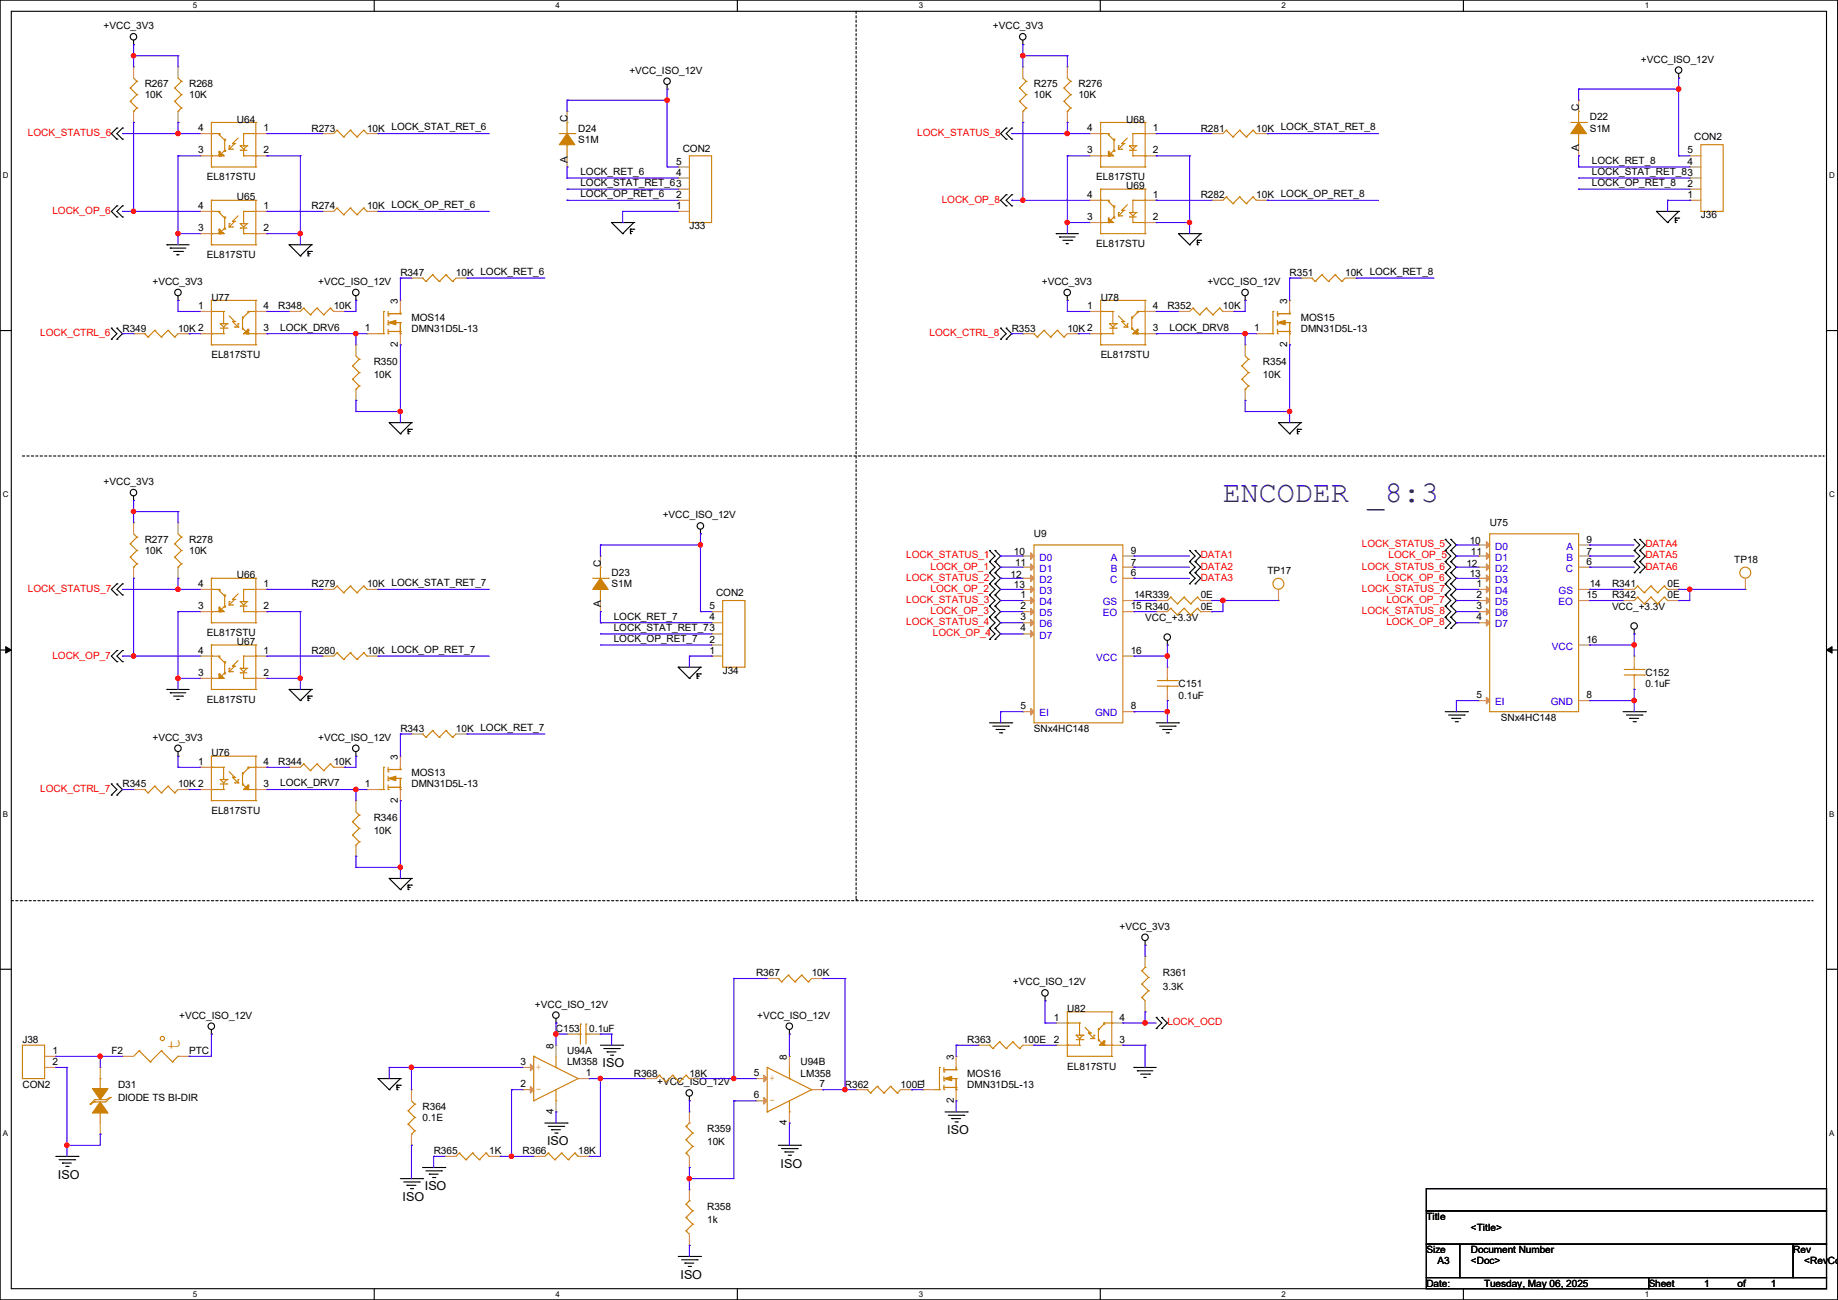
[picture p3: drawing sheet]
<svg xmlns="http://www.w3.org/2000/svg" width="420mm" height="297mm" viewBox="0 0 420 297" stroke-linecap="round" stroke-linejoin="round" font-family="sans-serif">
<defs><g id="words">
<text font-size="6.9" fill="#0000a0" x="279.4" y="114.8">ENCODER _8:3</text>
<text font-size="4.6" fill="#cc8006" x="41" y="239.8" transform="rotate(-90 41 239.8)">t</text>
<g font-size="2.8">
<text x="137.7" y="243.9">ISO</text>
<text x="125" y="261.7">ISO</text>
<text x="216.5" y="259.1">ISO</text>
<text x="13.3" y="269.3">ISO</text>
<text x="178.4" y="266.7">ISO</text>
<text x="92" y="274.4">ISO</text>
<text x="97.1" y="271.8">ISO</text>
<text x="155.5" y="292.1">ISO</text>
</g>
<g font-size="2.3">
<text x="23.7" y="6.7">+VCC_3V3</text>
<text x="226.9" y="6.7">+VCC_3V3</text>
<text x="143.8" y="16.8">+VCC_ISO_12V</text>
<text x="375" y="14.3">+VCC_ISO_12V</text>
<text x="33.1" y="19.9">R267</text>
<text x="33.1" y="22.4">10K</text>
<text x="43.2" y="19.9">R268</text>
<text x="43.2" y="22.4">10K</text>
<text x="236.3" y="19.9">R275</text>
<text x="236.3" y="22.4">10K</text>
<text x="246.4" y="19.9">R276</text>
<text x="246.4" y="22.4">10K</text>
<text x="45.3" y="30">4</text>
<text x="54.1" y="28">U64</text>
<text x="60.2" y="30">1</text>
<text x="129.7" y="28" transform="rotate(-90 129.7 28)">C</text>
<text x="248.5" y="30">4</text>
<text x="257.3" y="28">U68</text>
<text x="263.4" y="30">1</text>
<text x="360.8" y="25.4" transform="rotate(-90 360.8 25.4)">C</text>
<text x="363.3" y="27.5">D22</text>
<text x="45.3" y="35.1">3</text>
<text x="60.2" y="35.1">2</text>
<text x="71.2" y="30.1">R273</text>
<text x="83.9" y="30.1">10K LOCK_STAT_RET_6</text>
<text x="132.1" y="30.1">D24</text>
<text x="132.1" y="32.6">S1M</text>
<text x="156" y="34.6">CON2</text>
<text x="248.5" y="35.1">3</text>
<text x="263.4" y="35.1">2</text>
<text x="274.4" y="30.1">R281</text>
<text x="287.1" y="30.1">10K LOCK_STAT_RET_8</text>
<text x="360.8" y="34.6" transform="rotate(-90 360.8 34.6)">A</text>
<text x="363.3" y="30.1">S1M</text>
<text x="385.6" y="35.1">5</text>
<text x="387.1" y="32.1">CON2</text>
<text x="47.3" y="41.2">EL817STU</text>
<text x="129.7" y="37.1" transform="rotate(-90 129.7 37.1)">A</text>
<text x="132.6" y="40">LOCK_RET_6</text>
<text x="154.5" y="40.1">4</text>
<text x="154.5" y="37.6">5</text>
<text x="250.5" y="41.2">EL817STU</text>
<text x="363.8" y="37.4">LOCK_RET_8</text>
<text x="363.8" y="40">LOCK_STAT_RET_83</text>
<text x="385.6" y="37.6">4</text>
<text x="45.3" y="47.8">4</text>
<text x="54.1" y="45.8">U65</text>
<text x="60.2" y="47.8">1</text>
<text x="71.2" y="47.8">R274</text>
<text x="83.9" y="47.8">10K LOCK_OP_RET_6</text>
<text x="132.6" y="42.5">LOCK_STAT_RET_63</text>
<text x="132.6" y="45">LOCK_OP_RET_6</text>
<text x="154.5" y="47.8">1</text>
<text x="154.5" y="45.2">2</text>
<text x="248.5" y="45.2">4</text>
<text x="257.3" y="43.3">U69</text>
<text x="263.4" y="45.2">1</text>
<text x="274.4" y="45.3">R282</text>
<text x="287.1" y="45.3">10K LOCK_OP_RET_8</text>
<text x="363.8" y="42.5">LOCK_OP_RET_8</text>
<text x="385.6" y="45.2">1</text>
<text x="385.6" y="42.7">2</text>
<text x="45.3" y="52.8">3</text>
<text x="60.2" y="52.8">2</text>
<text x="157.5" y="52.4">J33</text>
<text x="248.5" y="50.3">3</text>
<text x="263.4" y="50.3">2</text>
<text x="388.7" y="49.9">J36</text>
<text x="47.3" y="59">EL817STU</text>
<text x="250.5" y="56.5">EL817STU</text>
<text x="34.8" y="65.1">+VCC_3V3</text>
<text x="72.7" y="65.1">+VCC_ISO_12V</text>
<text x="91.5" y="63.1">R347</text>
<text x="104.2" y="63.1">10K LOCK_RET_6</text>
<text x="238" y="65.1">+VCC_3V3</text>
<text x="275.9" y="65.1">+VCC_ISO_12V</text>
<text x="294.7" y="63.1">R351</text>
<text x="307.4" y="63.1">10K LOCK_RET_8</text>
<text x="45.3" y="70.6">1</text>
<text x="48.3" y="68.7">U77</text>
<text x="60.2" y="70.6">4</text>
<text x="63.5" y="70.7">R348</text>
<text x="76.2" y="70.7">10K</text>
<text x="90.9" y="69.4" transform="rotate(-90 90.9 69.4)">3</text>
<text x="248.5" y="70.6">1</text>
<text x="251.5" y="68.7">U78</text>
<text x="263.4" y="70.6">4</text>
<text x="266.7" y="70.7">R352</text>
<text x="279.5" y="70.7">10K</text>
<text x="294.1" y="69.4" transform="rotate(-90 294.1 69.4)">3</text>
<text x="28" y="75.8">R349</text>
<text x="40.7" y="75.8">10K 2</text>
<text x="60.2" y="75.7">3</text>
<text x="64.1" y="75.5">LOCK_DRV6</text>
<text x="83.4" y="75.7">1</text>
<text x="94" y="73.2">MOS14</text>
<text x="94" y="75.8">DMN31D5L-13</text>
<text x="231.2" y="75.8">R353</text>
<text x="243.9" y="75.8">10K 2</text>
<text x="263.4" y="75.7">3</text>
<text x="267.3" y="75.5">LOCK_DRV8</text>
<text x="286.6" y="75.7">1</text>
<text x="297.2" y="73.2">MOS15</text>
<text x="297.2" y="75.8">DMN31D5L-13</text>
<text x="48.3" y="81.9">EL817STU</text>
<text x="85.4" y="83.4">R350</text>
<text x="90.9" y="79.3" transform="rotate(-90 90.9 79.3)">2</text>
<text x="251.5" y="81.9">EL817STU</text>
<text x="288.6" y="83.4">R354</text>
<text x="294.1" y="79.3" transform="rotate(-90 294.1 79.3)">2</text>
<text x="85.4" y="86.4">10K</text>
<text x="288.6" y="86.4">10K</text>
<text x="23.7" y="110.8">+VCC_3V3</text>
<text x="151.4" y="118.4">+VCC_ISO_12V</text>
<text x="33.1" y="124">R277</text>
<text x="43.2" y="124">R278</text>
<text x="236.3" y="122.8">U9</text>
<text x="335.8" y="124.3">10</text>
<text x="340.4" y="120.2">U75</text>
<text x="362.5" y="124">9</text>
<text x="33.1" y="126.6">10K</text>
<text x="43.2" y="126.6">10K</text>
<text x="137.3" y="129.6" transform="rotate(-90 137.3 129.6)">C</text>
<text x="139.7" y="131.7">D23</text>
<text x="231.7" y="126.8">10</text>
<text x="231.9" y="129.4">11</text>
<text x="258.4" y="131.6">6</text>
<text x="258.4" y="129.4">7</text>
<text x="258.4" y="126.6">9</text>
<text x="289.6" y="131.1">TP17</text>
<text x="335.1" y="129.6">12</text>
<text x="335.8" y="131.9">13</text>
<text x="336.1" y="126.8">11</text>
<text x="362.5" y="129">6</text>
<text x="362.5" y="126.8">7</text>
<text x="396.3" y="128.6">TP18</text>
<text x="45.3" y="134.1">4</text>
<text x="54.1" y="132.2">U66</text>
<text x="60.2" y="134.1">1</text>
<text x="71.2" y="134.2">R279</text>
<text x="83.9" y="134.2">10K LOCK_STAT_RET_7</text>
<text x="139.7" y="134.2">S1M</text>
<text x="163.6" y="136.2">CON2</text>
<text x="230.9" y="132.2">12</text>
<text x="231.7" y="134.5">13</text>
<text x="233.2" y="136.7">1</text>
<text x="259.1" y="136.7">14R339</text>
<text x="274.4" y="136.7">0E</text>
<text x="337.4" y="134.1">1</text>
<text x="337.4" y="136.7">2</text>
<text x="362.5" y="136.7">15</text>
<text x="363.3" y="134.2">14</text>
<text x="368.3" y="134.2">R341</text>
<text x="368.3" y="136.7">R342</text>
<text x="381.1" y="134.2">0E</text>
<text x="381.1" y="136.7">0E</text>
<text x="45.3" y="139.2">3</text>
<text x="60.2" y="139.2">2</text>
<text x="137.3" y="138.7" transform="rotate(-90 137.3 138.7)">A</text>
<text x="140.3" y="141.6">LOCK_RET_7</text>
<text x="162.1" y="141.7">4</text>
<text x="162.1" y="139.2">5</text>
<text x="233.2" y="139.2">2</text>
<text x="233.2" y="141.7">3</text>
<text x="258.4" y="139.2">15 R340</text>
<text x="261.7" y="141.8">VCC_+3.3V</text>
<text x="274.4" y="139.3">0E</text>
<text x="337.4" y="139.2">3</text>
<text x="337.4" y="141.7">4</text>
<text x="368.3" y="139.3">VCC_+3.3V</text>
<text x="45.3" y="149.4">4</text>
<text x="47.3" y="145.4">EL817STU</text>
<text x="54.1" y="147.4">U67</text>
<text x="60.2" y="149.4">1</text>
<text x="71.2" y="149.4">R280</text>
<text x="83.9" y="149.4">10K LOCK_OP_RET_7</text>
<text x="140.3" y="144.1">LOCK_STAT_RET_73</text>
<text x="140.3" y="146.6">LOCK_OP_RET_7</text>
<text x="162.1" y="149.4">1</text>
<text x="162.1" y="146.8">2</text>
<text x="233.2" y="144.3">4</text>
<text x="258.4" y="149.4">16</text>
<text x="362.5" y="146.8">16</text>
<text x="45.3" y="154.4">3</text>
<text x="60.2" y="154.4">2</text>
<text x="165.1" y="154">J34</text>
<text x="376" y="154.5">C152</text>
<text x="47.3" y="160.6">EL817STU</text>
<text x="269.3" y="157.1">C151</text>
<text x="269.3" y="159.6">0.1uF</text>
<text x="337.4" y="159.5">5</text>
<text x="362.5" y="159.5">8</text>
<text x="376" y="157.1">0.1uF</text>
<text x="91.5" y="167.2">R343</text>
<text x="104.2" y="167.2">10K LOCK_RET_7</text>
<text x="233.2" y="162.1">5</text>
<text x="236.3" y="167.2">SNx4HC148</text>
<text x="258.4" y="162.1">8</text>
<text x="342.9" y="164.7">SNx4HC148</text>
<text x="34.8" y="169.2">+VCC_3V3</text>
<text x="48.3" y="172.8">U76</text>
<text x="72.7" y="169.2">+VCC_ISO_12V</text>
<text x="90.9" y="173.5" transform="rotate(-90 90.9 173.5)">3</text>
<text x="28" y="179.9">R345</text>
<text x="40.7" y="179.9">10K 2</text>
<text x="45.3" y="174.8">1</text>
<text x="60.2" y="179.8">3</text>
<text x="60.2" y="174.8">4</text>
<text x="63.5" y="174.8">R344</text>
<text x="64.1" y="179.7">LOCK_DRV7</text>
<text x="76.2" y="174.8">10K</text>
<text x="83.4" y="179.8">1</text>
<text x="94" y="177.4">MOS13</text>
<text x="94" y="179.9">DMN31D5L-13</text>
<text x="90.9" y="183.4" transform="rotate(-90 90.9 183.4)">2</text>
<text x="48.3" y="186">EL817STU</text>
<text x="85.4" y="187.5">R346</text>
<text x="85.4" y="190.6">10K</text>
<text x="255.8" y="212.4">+VCC_3V3</text>
<text x="172.8" y="223.1">R367</text>
<text x="185.5" y="223.1">10K</text>
<text x="231.4" y="225.1">+VCC_ISO_12V</text>
<text x="265.7" y="223.1">R361</text>
<text x="265.7" y="226.1">3.3K</text>
<text x="40.9" y="232.7">+VCC_ISO_12V</text>
<text x="122.2" y="230.2">+VCC_ISO_12V</text>
<text x="173" y="232.7">+VCC_ISO_12V</text>
<text x="240.8" y="233.2">1</text>
<text x="243.9" y="231.2">U82</text>
<text x="255.8" y="233.2">4</text>
<text x="5.1" y="238.3">J38</text>
<text x="126.5" y="239.6" transform="rotate(-90 126.5 239.6)">8</text>
<text x="127" y="235.8">C153</text>
<text x="134.7" y="235.8">0.1uF</text>
<text x="221" y="238.3">R363</text>
<text x="233.7" y="238.3">100E</text>
<text x="240.8" y="238.3">2</text>
<text x="255.8" y="238.3">3</text>
<text x="12" y="240.8">1</text>
<text x="12" y="243.3">2</text>
<text x="25.4" y="240.9">F2</text>
<text x="43.2" y="240.9">PTC</text>
<text x="118.9" y="243.3">3</text>
<text x="129.6" y="240.9">U94A</text>
<text x="129.6" y="243.4">LM358</text>
<text x="133.9" y="245.9">1</text>
<text x="144.8" y="246">R368</text>
<text x="157.5" y="246">18K</text>
<text x="172.3" y="245.9">5</text>
<text x="179.8" y="242.1" transform="rotate(-90 179.8 242.1)">8</text>
<text x="182.9" y="243.4">U94B</text>
<text x="182.9" y="246">LM358</text>
<text x="217.9" y="242.1" transform="rotate(-90 217.9 242.1)">3</text>
<text x="221" y="246">MOS16</text>
<text x="243.9" y="244.4">EL817STU</text>
<text x="5.1" y="248.5">CON2</text>
<text x="27" y="248.5">D31</text>
<text x="27" y="251.5">DIODE TS BI-DIR</text>
<text x="118.9" y="248.4">2</text>
<text x="150.2" y="248">+VCC_ISO_12V</text>
<text x="172.3" y="251">6</text>
<text x="187.2" y="248.4">7</text>
<text x="193.1" y="248.5">R362</text>
<text x="205.8" y="248.5">100E1</text>
<text x="221" y="248.5">DMN31D5L-13</text>
<text x="96.6" y="253.6">R364</text>
<text x="96.6" y="256.1">0.1E</text>
<text x="126.5" y="254.6" transform="rotate(-90 126.5 254.6)">4</text>
<text x="179.8" y="257.1" transform="rotate(-90 179.8 257.1)">4</text>
<text x="217.9" y="252" transform="rotate(-90 217.9 252)">2</text>
<text x="99.1" y="263.7">R365</text>
<text x="111.8" y="263.7">1K</text>
<text x="119.4" y="263.7">R366</text>
<text x="132.1" y="263.7">18K</text>
<text x="161.6" y="258.7">R359</text>
<text x="161.6" y="261.7">10K</text>
<text x="161.6" y="276.4">R358</text>
<text x="161.6" y="279.5">1k</text>
<text x="325.9" y="278.7">Title</text>
<text x="336.1" y="281.3">&lt;Title&gt;</text>
<text x="325.9" y="286.3">Size</text>
<text x="336.1" y="286.3">Document Number</text>
<text x="409.8" y="286.3">Rev</text>
<text x="325.9" y="294">Date:</text>
<text x="328.5" y="288.9">A3</text>
<text x="336.1" y="288.9">&lt;Doc&gt;</text>
<text x="339.1" y="294">Tuesday, May 06, 2025</text>
<text x="376.7" y="294">Sheet</text>
<text x="389.4" y="294">1</text>
<text x="397" y="294">of</text>
<text x="404.7" y="294">1</text>
<text x="412.3" y="288.9">&lt;RevCod</text>
</g>
<g font-size="2.3" fill="#f00">
<text x="6.4" y="31.1">LOCK_STATUS_6</text>
<text x="209.6" y="31.1">LOCK_STATUS_8</text>
<text x="215.2" y="46.3">LOCK_OP_8</text>
<text x="12" y="48.9">LOCK_OP_6</text>
<text x="9.2" y="76.8">LOCK_CTRL_6</text>
<text x="212.4" y="76.8">LOCK_CTRL_8</text>
<text x="311.2" y="125.1">LOCK_STATUS_5</text>
<text x="376" y="125.1">DATA4</text>
<text x="207.1" y="127.6">LOCK_STATUS_1</text>
<text x="212.6" y="130.1">LOCK_OP_1</text>
<text x="274.4" y="127.6">DATA1</text>
<text x="274.4" y="130.1">DATA2</text>
<text x="311.2" y="130.1">LOCK_STATUS_6</text>
<text x="317.3" y="127.6">LOCK_OP_5</text>
<text x="376" y="127.6">DATA5</text>
<text x="376" y="130.1">DATA6</text>
<text x="6.4" y="135.2">LOCK_STATUS_7</text>
<text x="207.1" y="132.7">LOCK_STATUS_2</text>
<text x="207.1" y="137.8">LOCK_STATUS_3</text>
<text x="212.6" y="135.2">LOCK_OP_2</text>
<text x="274.4" y="132.7">DATA3</text>
<text x="311.2" y="135.2">LOCK_STATUS_7</text>
<text x="316.8" y="132.7">LOCK_OP_6</text>
<text x="316.8" y="137.8">LOCK_OP_7</text>
<text x="207.1" y="142.8">LOCK_STATUS_4</text>
<text x="212.6" y="140.3">LOCK_OP_3</text>
<text x="311.2" y="140.3">LOCK_STATUS_8</text>
<text x="316.8" y="142.8">LOCK_OP_8</text>
<text x="213.2" y="145.4">LOCK_OP_4</text>
<text x="12" y="150.5">LOCK_OP_7</text>
<text x="9.2" y="180.9">LOCK_CTRL_7</text>
<text x="266.7" y="234.3">LOCK_OCD</text>
</g>
<g font-size="2.3" fill="#00c">
<text x="341.7" y="125.6">D0</text>
<text x="357.9" y="125.6">A</text>
<text x="237.5" y="130.6">D1</text>
<text x="237.5" y="128.1">D0</text>
<text x="253.8" y="130.6">B</text>
<text x="253.8" y="128.1">A</text>
<text x="341.7" y="130.6">D2</text>
<text x="341.7" y="128.1">D1</text>
<text x="357.8" y="130.6">C</text>
<text x="357.9" y="128.1">B</text>
<text x="237.5" y="135.7">D3</text>
<text x="237.5" y="133.2">D2</text>
<text x="253.7" y="133.2">C</text>
<text x="341.7" y="135.7">D4</text>
<text x="341.7" y="133.2">D3</text>
<text x="356.2" y="135.7">GS</text>
<text x="237.5" y="138.3">D4</text>
<text x="237.5" y="140.8">D5</text>
<text x="237.5" y="143.3">D6</text>
<text x="252" y="140.8">EO</text>
<text x="252" y="138.3">GS</text>
<text x="341.7" y="138.3">D5</text>
<text x="341.7" y="140.8">D6</text>
<text x="341.7" y="143.3">D7</text>
<text x="356.2" y="138.3">EO</text>
<text x="237.5" y="145.9">D7</text>
<text x="354.6" y="148.4">VCC</text>
<text x="250.5" y="151">VCC</text>
<text x="341.7" y="161.1">EI</text>
<text x="354.4" y="161.1">GND</text>
<text x="237.5" y="163.7">EI</text>
<text x="250.2" y="163.7">GND</text>
</g>
<g font-size="2.3" fill="#cc8006">
<text x="122.5" y="244.5">+</text>
<text x="122.5" y="249.6">-</text>
<text x="175.8" y="247">+</text>
<text x="175.8" y="252.1">-</text>
</g>
<g font-size="1.8">
<text x="44" y="1.9">5</text>
<text x="127" y="1.9">4</text>
<text x="209.9" y="1.9">3</text>
<text x="292.9" y="1.9">2</text>
<text x="375.8" y="1.9">1</text>
<text x=".7" y="40.6">D</text>
<text x="418" y="40.6">D</text>
<text x=".7" y="113.6">C</text>
<text x="418" y="113.6">C</text>
<text x=".7" y="186.6">B</text>
<text x="418" y="186.6">B</text>
<text x=".7" y="259.5">A</text>
<text x="418" y="259.5">A</text>
<text x="44" y="296.3">5</text>
<text x="127" y="296.3">4</text>
<text x="209.9" y="296.3">3</text>
<text x="292.9" y="296.3">2</text>
<text x="375.8" y="296.3">1</text>
</g>
</g></defs>
<path d="M0 0h419.9v297h-419.9zM2.6 2.6h414.8v291.8h-414.8z" fill="none" stroke="#000" stroke-width=".25"/>
<g fill="#fff">
<path d="M44 .3h1v2h-1z"/>
<path d="M44 294.7h1v2h-1z"/>
</g>
<path d="M85.5 0v2.6M85.5 294.4v2.6" fill="none" stroke="#000" stroke-width=".25"/>
<g fill="#fff">
<path d="M127 .3h.9v2h-.9z"/>
<path d="M127 294.7h.9v2h-.9z"/>
</g>
<path d="M168.5 0v2.6M168.5 294.4v2.6" fill="none" stroke="#000" stroke-width=".25"/>
<g fill="#fff">
<path d="M209.9 .3h1v2h-1z"/>
<path d="M209.9 294.7h1v2h-1z"/>
</g>
<path d="M251.4 0v2.6M251.4 294.4v2.6" fill="none" stroke="#000" stroke-width=".25"/>
<g fill="#fff">
<path d="M292.9 .3h.9v2h-.9z"/>
<path d="M292.9 294.7h.9v2h-.9z"/>
</g>
<path d="M334.4 0v2.6M334.4 294.4v2.6" fill="none" stroke="#000" stroke-width=".25"/>
<g fill="#fff">
<path d="M375.8 .3h1v2h-1z"/>
<path d="M375.8 294.7h1v2h-1z"/>
<path d="M.7 39h1.2v2h-1.2z"/>
<path d="M418 39h1.3v2h-1.3z"/>
<path d="M.7 112h1.2v2h-1.2z"/>
<path d="M418 112h1.3v2h-1.3z"/>
</g>
<path d="M0 75.5h2.6M417.4 75.5h2.5" fill="none" stroke="#000" stroke-width=".25"/>
<g fill="#fff">
<path d="M.7 185h1.2v1.9h-1.2z"/>
<path d="M418 185h1.2v1.9h-1.2z"/>
</g>
<path d="M0 148.5h2.6M417.4 148.5h2.5" fill="none" stroke="#000" stroke-width=".25"/>
<path d="M1.3 147.7l1.3 .8-1.3 .7zM417.4 148.5l1.2-.8v1.5z" fill="#000" stroke="#000" stroke-width=".23"/>
<g fill="#fff">
<path d="M.7 257.9h1.2v2h-1.2z"/>
<path d="M418 257.9h1.2v2h-1.2z"/>
</g>
<g fill="none" stroke="#000" stroke-width=".25">
<path d="M30.5 10.2h.1M30.5 9.2v1M152.4 19.3v1.1M233.7 10.2h.1M233.7 9.2v1M383.6 17.8h.1M383.6 16.8v1M26.7 29.3h.1M26.7 31.8h.1M26.7 29.3l-1.3 1.2 1.3 1.3M28 29.3h.1M28 31.8h.1"/>
<path d="M28 29.3l-1.3 1.2 1.3 1.3M152.4 20.4h.1M229.9 29.3h.1M229.9 31.8h.1M229.9 29.3l-1.3 1.2 1.3 1.3M231.2 29.3h.1M231.2 31.8h.1M231.2 29.3l-1.3 1.2 1.3 1.3M26.7 47h.1M26.7 49.6h.1M26.7 47l-1.3 1.3 1.3 1.3M28 47h.1"/>
<path d="M28 49.6h.1M28 47l-1.3 1.3 1.3 1.3M38.1 55.9h.1M38.1 55.9h5.1M38.9 56.7h.1M38.9 56.7h3.6M39.7 57.4h2M40.4 58.2h.1M40.4 58.2h.5M41.7 57.4h.1M66.1 55.9h.1M66.1 55.9h5.1"/>
<path d="M66.1 55.9l2.5 2.6M68.6 58.5h.1M70.4 57.4h.1M70.4 58.5h.1M70.4 58h.1M70.4 57.4h.8M70.4 57.4v1.1M70.4 58h.5M71.2 55.9h.1M71.2 57.4h.1M71.2 55.9l-2.6 2.6M139.7 50.8h.1"/>
<path d="M139.7 50.8h5.1M139.7 50.8l2.6 2.6M142.3 53.4h.1M144.1 52.4h.1M144.1 53.4h.1M144.1 52.9h.1M144.1 52.4h.7M144.1 52.4v1M144.1 52.9h.5M144.8 50.8h.1M144.8 52.4h.1M144.8 50.8l-2.5 2.6"/>
<path d="M229.9 44.5h.1M229.9 47h.1M229.9 44.5l-1.3 1.3 1.3 1.2M231.2 44.5h.1M231.2 47h.1M231.2 44.5l-1.3 1.3 1.3 1.2M241.3 53.4h.1M241.3 53.4h5.1M242.1 54.1h.1M242.1 54.1h3.6M242.9 54.9h2M243.6 55.7h.1"/>
<path d="M243.6 55.7h.5M244.9 54.9h.1M269.3 53.4h.1M269.3 53.4h5.1M269.3 53.4l2.5 2.5M271.8 55.9h.1M273.6 54.9h.1M273.6 55.9h.1M273.6 55.4h.1M273.6 54.9h.8M273.6 54.9v1M273.6 55.4h.5"/>
<path d="M274.4 53.4h.1M274.4 54.9h.1M274.4 53.4l-2.6 2.5M378.5 48.3h.1M378.5 48.3h5.1M378.5 48.3l2.5 2.5M381 50.8h.1M382.8 49.8h.1M382.8 50.8h.1M382.8 50.3h.1M382.8 49.8h.8M382.8 49.8v1"/>
<path d="M382.8 50.3h.5M383.6 48.3h.1M383.6 49.8h.1M383.6 48.3l-2.6 2.5M25.4 77.5h.1M25.4 75h.1M25.4 75l1.3 1.2-1.3 1.3M26.7 75h.1M26.7 77.5h.1M26.7 75l1.3 1.2-1.3 1.3M40.7 68.6h.1M40.7 67.6v1"/>
<path d="M81.3 68.6h.1M81.3 67.6v1M228.6 77.5h.1M228.6 75h.1M228.6 75l1.3 1.2-1.3 1.3M229.9 75h.1M229.9 77.5h.1M229.9 75l1.3 1.2-1.3 1.3M243.9 68.6h.1M243.9 67.6v1M284.5 68.6h.1M284.5 67.6v1"/>
<path d="M88.9 96.6h.1M88.9 96.6h5.1M88.9 96.6l2.6 2.5M91.5 99.1h.1M93.3 98.1h.1M93.3 99.1h.1M93.3 98.6h.1M93.3 98.1h.7M93.3 98.1v1M93.3 98.6h.5M94 96.6h.1M94 98.1h.1"/>
<path d="M94 96.6l-2.5 2.5M292.1 96.6h.1M292.1 96.6h5.1M292.1 96.6l2.6 2.5M294.7 99.1h.1M296.5 98.1h.1M296.5 99.1h.1M296.5 98.6h.1M296.5 98.1h.7M296.5 98.6h.5M296.5 98.1v1M297.2 96.6h.1"/>
<path d="M297.2 98.1h.1M297.2 96.6l-2.5 2.5M30.5 114.3h.1M30.5 113.3v1M26.7 133.4h.1M26.7 135.9h.1M26.7 133.4l-1.3 1.3 1.3 1.2M28 133.4h.1M28 135.9h.1M28 133.4l-1.3 1.3 1.3 1.2M160.1 122h.1M160.1 120.9v1.1"/>
<path d="M226.1 125.8h.1M226.1 128.3h.1M226.1 130.9h.1M226.1 133.4h.1M226.1 135.9h.1M226.1 138.5h.1M226.1 125.8l1.3 1.2-1.3 1.3M226.1 128.3l1.3 1.3-1.3 1.3M226.1 130.9l1.3 1.2-1.3 1.3M226.1 133.4l1.3 1.3-1.3 1.2M226.1 135.9l1.3 1.3-1.3 1.3M226.1 138.5l1.3 1.2-1.3 1.3"/>
<path d="M227.4 128.3h.1M227.4 125.8h.1M227.4 130.9h.1M227.4 133.4h.1M227.4 135.9h.1M227.4 138.5h.1M227.4 125.8l1.2 1.2-1.2 1.3M227.4 128.3l1.2 1.3-1.2 1.3M227.4 130.9l1.2 1.2-1.2 1.3M227.4 133.4l1.2 1.3-1.2 1.2M227.4 135.9l1.2 1.3-1.2 1.3M227.4 138.5l1.2 1.2-1.2 1.3"/>
<path d="M271.8 128.3h.1M271.8 125.8h.1M271.8 130.9h.1M271.8 133.4h.1M271.8 125.8l1.3 1.2-1.3 1.3M271.8 128.3l1.3 1.3-1.3 1.3M271.8 130.9l1.3 1.2-1.3 1.3M273.1 128.3h.1M273.1 125.8h.1M273.1 130.9h.1M273.1 133.4h.1M273.1 125.8l1.3 1.2-1.3 1.3"/>
<path d="M273.1 128.3l1.3 1.3-1.3 1.3M273.1 130.9l1.3 1.2-1.3 1.3M330.2 123.2h.1M330.2 125.8h.1M330.2 128.3h.1M330.2 130.9h.1M330.2 133.4h.1M330.2 135.9h.1M330.2 138.5h.1M330.2 123.2l1.3 1.3-1.3 1.3M330.2 125.8l1.3 1.2-1.3 1.3M330.2 128.3l1.3 1.3-1.3 1.3"/>
<path d="M330.2 130.9l1.3 1.2-1.3 1.3M330.2 133.4l1.3 1.3-1.3 1.2M330.2 135.9l1.3 1.3-1.3 1.3M330.2 138.5l1.3 1.2-1.3 1.3M331.5 125.8h.1M331.5 123.2h.1M331.5 128.3h.1M331.5 130.9h.1M331.5 133.4h.1M331.5 135.9h.1M331.5 138.5h.1M331.5 123.2l1.3 1.3-1.3 1.3"/>
<path d="M331.5 125.8l1.3 1.2-1.3 1.3M331.5 128.3l1.3 1.3-1.3 1.3M331.5 130.9l1.3 1.2-1.3 1.3M331.5 133.4l1.3 1.3-1.3 1.2M331.5 135.9l1.3 1.3-1.3 1.3M331.5 138.5l1.3 1.2-1.3 1.3M373.4 125.8h.1M373.4 123.2h.1M373.4 128.3h.1M373.4 130.9h.1M373.4 123.2l1.3 1.3-1.3 1.3M373.4 125.8l1.3 1.2-1.3 1.3"/>
<path d="M373.4 128.3l1.3 1.3-1.3 1.3M374.7 125.8h.1M374.7 123.2h.1M374.7 128.3h.1M374.7 130.9h.1M374.7 123.2l1.3 1.3-1.3 1.3M374.7 125.8l1.3 1.2-1.3 1.3M374.7 128.3l1.3 1.3-1.3 1.3M26.7 148.6h.1M26.7 151.2h.1M26.7 148.6l-1.3 1.3 1.3 1.3M28 148.6h.1"/>
<path d="M28 151.2h.1M28 148.6l-1.3 1.3 1.3 1.3M38.1 157.5h.1M38.1 157.5h5.1M38.9 158.3h.1M38.9 158.3h3.6M39.7 159h2M40.4 159.8h.1M40.4 159.8h.5M41.7 159h.1M66.1 157.5h.1M66.1 157.5h5.1"/>
<path d="M66.1 157.5l2.5 2.6M70.4 159h.1M70.4 159.6h.1M70.4 159h.8M70.4 159v1.1M70.4 159.6h.5M71.2 157.5h.1M71.2 159h.1M71.2 157.5l-2.6 2.6M155 152.4h.1M155 152.4h5.1M155 152.4l2.5 2.6"/>
<path d="M157.5 155h.1M159.3 154h.1M159.3 155h.1M159.3 154.5h.1M159.3 154h.8M159.3 154v1M159.3 154.5h.5M160.1 152.4h.1M160.1 154h.1M160.1 152.4l-2.6 2.6M226.1 141h.1M226.1 143.6h.1"/>
<path d="M226.1 146.1h.1M226.1 141l1.3 1.3-1.3 1.3M226.1 143.6l1.3 1.2-1.3 1.3M227.4 141h.1M227.4 143.6h.1M227.4 146.1h.1M227.4 141l1.2 1.3-1.2 1.3M227.4 143.6l1.2 1.2-1.2 1.3M266.7 147.4h.1M266.7 146.3v1.1M330.2 141h.1M330.2 143.6h.1"/>
<path d="M330.2 141l1.3 1.3-1.3 1.3M331.5 141h.1M331.5 143.6h.1M331.5 141l1.3 1.3-1.3 1.3M373.4 144.8h.1M373.4 143.8v1M25.4 179.1h.1M25.4 179.1l1.3 1.3-1.3 1.3M26.7 179.1h.1M26.7 179.1l1.3 1.3-1.3 1.3M40.7 172.8h.1M40.7 171.7v1.1"/>
<path d="M68.6 160.1h.1M70.4 160.1h.1M81.3 172.8h.1M81.3 171.7v1.1M226.1 165.1h5.1M226.9 165.9h3.5M227.6 166.7h.1M227.6 166.7h2.1M228.4 167.4h.5M228.9 167.4h.1M230.4 165.9h.1M231.2 165.1h.1"/>
<path d="M264.2 165.1h5.1M265 165.9h3.5M265.7 166.7h.1M265.7 166.7h2.1M266.5 167.4h.5M267 167.4h.1M268.5 165.9h.1M269.3 165.1h.1M330.2 162.6h5.1M331 163.4h3.6M331.8 164.1h.1M331.8 164.1h2"/>
<path d="M332.5 164.9h.5M333 164.9h.1M334.6 163.4h.1M335.3 162.6h.1M370.9 162.6h5.1M371.6 163.4h3.6M372.4 164.1h.1M372.4 164.1h2M373.2 164.9h.5M373.7 164.9h.1M375.2 163.4h.1M376 162.6h.1"/>
<path d="M25.4 181.7h.1M26.7 181.7h.1M88.9 200.7h.1M88.9 200.7h5.1M88.9 200.7l2.6 2.5M91.5 203.2h.1M93.3 202.2h.1M93.3 203.2h.1M93.3 202.7h.1M93.3 202.2v1M93.3 202.2h.7M93.3 202.7h.5"/>
<path d="M94 200.7h.1M94 202.2h.1M94 200.7l-2.5 2.5M261.7 215.9h.1M261.7 214.9v1M0 221.4h2.6M48.3 236.3h.1M48.3 235.2v1.1M127 233.7h.1M127 232.7v1M137.2 238.8h5.1M138 239.6h3.5"/>
<path d="M141.5 239.6h.1M142.3 238.8h.1M180.4 236.3h.1M180.4 235.2v1.1M238.8 228.6h.1M238.8 227.6v1M264.2 235h.1M264.2 232.5h.1M264.2 232.5l1.3 1.2-1.3 1.3M265.5 235h.1M265.5 232.5h.1M265.5 232.5l1.2 1.2-1.2 1.3"/>
<path d="M417.4 221.4h2.5M86.4 246.4h.1M86.4 246.4h5.1M86.4 246.4l2.5 2.6M88.9 249h.1M90.7 247.9h.1M90.7 249h.1M90.7 248.5h.1M90.7 247.9h.8M90.7 247.9v1.1M90.7 248.5h.5M91.5 246.4h.1"/>
<path d="M91.5 247.9h.1M91.5 246.4l-2.6 2.6M124.5 256.6h5.1M125.3 257.3h3.5M126 258.1h.1M126 258.1h2.1M126.8 258.9h.5M127.3 258.9h.1M128.8 257.3h.1M129.6 256.6h.1M138.7 240.3h.1M138.7 240.3h2.1"/>
<path d="M139.5 241.1h.5M140 241.1h.1M157.5 251.5h.1M157.5 250.5v1M215.9 254h5.1M216.7 254.8h3.6M217.5 255.6h.1M217.5 255.6h2M218.2 256.3h.5M218.7 256.3h.1M220.3 254.8h.1M221 254h.1"/>
<path d="M259.1 243.9h.1M259.1 243.9h5.1M259.9 244.6h.1M259.9 244.6h3.5M260.6 245.4h2.1M261.4 246.2h.1M261.4 246.2h.5M262.7 245.4h.1M12.7 264.2h5.1M13.5 265h3.6M14.3 265.7h.1M14.3 265.7h2"/>
<path d="M15 266.5h.5M15.5 266.5h.1M17.1 265h.1M17.8 264.2h.1M91.5 269.3h5.1M92.2 270h3.6M93 270.8h.1M93 270.8h2M93.8 271.6h.5M94.3 271.6h.1M95.8 270h.1M96.6 269.3h.1"/>
<path d="M96.6 266.7h5M97.3 267.5h3.6M98.1 268.3h.1M98.1 268.3h2M98.8 269h.6M99.4 269h.1M100.9 267.5h.1M101.6 266.7h.1M177.8 261.7h5.1M178.6 262.4h3.6M179.4 263.2h.1M179.4 263.2h2"/>
<path d="M180.1 263.9h.5M180.6 263.9h.1M182.2 262.4h.1M182.9 261.7h.1M325.9 271.6h91.5v5h-91.5zM325.9 276.6h91.5v7.7h-91.5zM155 287.1h5.1M155.7 287.8h3.6M156.5 288.6h.1M156.5 288.6h2M157.3 289.3h.5M157.8 289.3h.1"/>
<path d="M159.3 287.8h.1M160.1 287.1h.1M325.9 284.3h7.6v7.6h-7.6zM325.9 291.9h50.8v2.5h-50.8zM333.5 284.3h76.2v7.6h-76.2zM376.7 291.9h40.7v2.5h-40.7zM409.7 284.3h7.7v7.6h-7.7z"/>
<circle cx="30.5" cy="8.4" r=".74"/>
<circle cx="152.4" cy="18.6" r=".74"/>
<circle cx="233.7" cy="8.4" r=".74"/>
<circle cx="383.6" cy="16" r=".74"/>
<circle cx="40.7" cy="66.8" r=".74"/>
<circle cx="81.3" cy="66.8" r=".74"/>
<circle cx="243.9" cy="66.8" r=".74"/>
<circle cx="284.5" cy="66.8" r=".74"/>
<circle cx="30.5" cy="112.5" r=".74"/>
<circle cx="160" cy="120.2" r=".74"/>
<circle cx="266.7" cy="145.6" r=".74"/>
<circle cx="373.4" cy="143" r=".74"/>
<circle cx="40.7" cy="171" r=".74"/>
<circle cx="81.3" cy="171" r=".74"/>
<circle cx="261.6" cy="214.1" r=".74"/>
<circle cx="48.3" cy="234.5" r=".74"/>
<circle cx="127" cy="231.9" r=".74"/>
<circle cx="180.4" cy="234.5" r=".74"/>
<circle cx="238.8" cy="226.8" r=".74"/>
<circle cx="157.5" cy="249.7" r=".74"/>
</g>
<path d="M195.6 2.6v202.9M5.1 104.2h411.5M416.6 104.2h.1M2.6 205.8h411.5M195.6 205.5h.1M414.1 205.8h.1" fill="none" stroke="#000" stroke-width=".25" stroke-dasharray=".5 .5"/>
<g fill="none" stroke="#cc8006" stroke-width=".25">
<path d="M30.5 17.8l.8 .8M31.3 18.6h.1M31.3 18.6l-1.5 1.5M40.7 17.8l.7 .8M41.4 18.6h.1M41.4 18.6l-1.5 1.5M233.7 17.8l.8 .8M234.5 18.6h.1M234.5 18.6l-1.5 1.5M243.9 17.8l.7 .8M244.6 18.6h.1M244.6 18.6l-1.5 1.5"/>
<path d="M29.8 20.1h.1M29.8 23.2h.1M29.8 20.1l1.5 1.5M29.8 23.2l1.5 1.5M30.5 25.4h.1M31.3 21.6h.1M31.3 24.7h.1M31.3 21.6l-1.5 1.6M31.3 24.7l-.8 .7M39.9 20.1h.1M39.9 23.2h.1M39.9 20.1l1.5 1.5"/>
<path d="M39.9 23.2l1.5 1.5M40.7 25.4h.1M41.4 21.6h.1M41.4 24.7h.1M41.4 21.6l-1.5 1.6M41.4 24.7l-.7 .7M48.3 35.6h.1M48.3 30.5h.1M48.3 38.1h.1M48.3 28h.1M48.3 28v10.1M48.3 30.5h1.8"/>
<path d="M48.3 35.6h2.8M48.3 38.1h10.2M48.3 28h10.2M50.1 30.5h.1M50.1 30.8h.1M50.1 35.6h.1M50.1 34.8h.1M50.1 34.6h.1M50.1 35.3h.1M50.1 30.5v.3M50.1 34.6v1M50.1 30.8l1.3 1.2"/>
<path d="M50.1 34.6l1 1M50.1 34.8l.5 .5M50.3 35.6h.1M50.3 35.1h.1M50.3 35.1v.5M50.3 35.1l-.2 .2M50.6 35.3h.1M50.6 35.3h.2M50.6 35.3l-.3 .3M50.8 35.3h.1M51.1 35.6h.1M51.4 32h.1"/>
<path d="M51.4 34.3h.1M51.4 34.6h.1M51.4 31.8h.1M51.4 31.8v2.8M51.4 34.3l-1.3 1.3M52.4 34.1h.1M52.4 33.3h.1M52.4 33.3v.8M52.4 34.1h.7M53.1 34.1h.1M53.1 32.8h.1M53.1 32.8h.5"/>
<path d="M53.6 32.8h.1M53.6 32.8l-1.2 1.3M54.4 31.5l-1.3 1.3M54.9 33.3h.1M54.9 34.3h.1M54.9 33.3h1.5M54.9 33.3l.8 .8M54.9 34.3h1.5M55.7 30.5h.1M55.7 33.3h.1M55.7 34.1h.1M55.7 35.6h.1"/>
<path d="M55.7 30.5v2.8M55.7 34.3v1.3M55.7 30.5h2.8M55.7 35.6h2.8M56.4 33.3h.1M56.4 33.3l-.7 .8M58.5 35.6h.1M58.5 38.1h.1M58.5 30.5h.1M58.5 28h.1M58.5 28v10.1M77 29.8h.1"/>
<path d="M77 29.8l-.8 .7M77 29.8l1.5 1.5M78.5 31.3h.1M80.1 29.8h.1M80.1 29.8l-1.6 1.5M80.1 29.8l1.5 1.5M81.6 31.3h.1M83.1 29.8h.1M83.1 29.8l-1.5 1.5M83.1 29.8l.8 .7M83.9 30.5h.1M127.8 30.5h3.6"/>
<path d="M129.6 33.1h.1M129.6 28h.1M129.6 28v2.5M129.6 33.1v2.5M131.4 30.5h.1M157.5 35.6h5.1v15.2h-5.1zM233 20.1h.1M233 23.2h.1M233 20.1l1.5 1.5M233 23.2l1.5 1.5M233.7 25.4h.1M234.5 21.6h.1"/>
<path d="M234.5 24.7h.1M234.5 21.6l-1.5 1.6M234.5 24.7l-.8 .7M243.1 20.1h.1M243.1 23.2h.1M243.1 20.1l1.5 1.5M243.1 23.2l1.5 1.5M243.9 25.4h.1M244.6 21.6h.1M244.6 24.7h.1M244.6 21.6l-1.5 1.6M244.6 24.7l-.7 .7"/>
<path d="M251.5 35.6h.1M251.5 30.5h.1M251.5 38.1h.1M251.5 28h.1M251.5 28v10.1M251.5 30.5h1.8M251.5 35.6h2.8M251.5 38.1h10.2M251.5 28h10.2M253.3 30.5h.1M253.3 30.8h.1M253.3 35.6h.1"/>
<path d="M253.3 34.8h.1M253.3 34.6h.1M253.3 35.3h.1M253.3 30.5v.3M253.3 34.6v1M253.3 30.8l1.3 1.2M253.3 34.6l1 1M253.3 34.8l.5 .5M253.5 35.6h.1M253.5 35.1h.1M253.5 35.1l-.2 .2M253.5 35.1v.5"/>
<path d="M253.8 35.3h.1M253.8 35.3h.2M253.8 35.3l-.3 .3M254 35.3h.1M254.3 35.6h.1M254.6 32h.1M254.6 34.3h.1M254.6 34.6h.1M254.6 31.8h.1M254.6 31.8v2.8M254.6 34.3l-1.3 1.3M255.6 34.1h.1"/>
<path d="M255.6 33.3h.1M255.6 34.1h.7M255.6 33.3v.8M256.3 34.1h.1M256.3 32.8h.1M256.3 32.8h.5M256.8 32.8h.1M256.8 32.8l-1.2 1.3M257.6 31.5l-1.3 1.3M258.1 33.3h.1M258.1 34.3h.1M258.1 33.3h1.5"/>
<path d="M258.1 34.3h1.5M258.1 33.3l.8 .8M258.9 30.5h.1M258.9 33.3h.1M258.9 34.1h.1M258.9 35.6h.1M258.9 30.5h2.8M258.9 35.6h2.8M258.9 30.5v2.8M258.9 34.3v1.3M259.6 33.3h.1M259.6 33.3l-.7 .8"/>
<path d="M261.7 35.6h.1M261.7 38.1h.1M261.7 30.5h.1M261.7 28h.1M261.7 28v10.1M280.2 29.8h.1M280.2 29.8l-.8 .7M280.2 29.8l1.5 1.5M281.7 31.3h.1M283.3 29.8h.1M283.3 29.8l-1.6 1.5M283.3 29.8l1.5 1.5"/>
<path d="M284.8 31.3h.1M286.3 29.8h.1M286.3 29.8l-1.5 1.5M286.3 29.8l.8 .7M287.1 30.5h.1M358.9 28h3.6M360.7 30.5h.1M360.7 25.4h.1M360.7 25.4v2.6M360.7 30.5v2.6M362.5 28h.1M388.7 33.1h5v15.2h-5z"/>
<path d="M48.3 53.4h.1M48.3 48.3h.1M48.3 55.9h.1M48.3 45.8h.1M48.3 45.8v10.1M48.3 45.8h10.2M48.3 53.4h2.8M48.3 48.3h1.8M48.3 55.9h10.2M50.1 48.3h.1M50.1 48.6h.1M50.1 53.4h.1"/>
<path d="M50.1 52.6h.1M50.1 52.4h.1M50.1 53.1h.1M50.1 48.3v.3M50.1 52.4v1M50.1 48.6l1.3 1.2M50.1 52.4l1 1M50.1 52.6l.5 .5M50.3 53.4h.1M50.3 52.9h.1M50.3 52.9v.5M50.3 52.9l-.2 .2"/>
<path d="M50.6 53.1h.1M50.6 53.1h.2M50.6 53.1l-.3 .3M50.8 53.1h.1M51.1 53.4h.1M51.4 49.8h.1M51.4 52.1h.1M51.4 52.4h.1M51.4 49.6h.1M51.4 49.6v2.8M51.4 52.1l-1.3 1.3M52.4 51.9h.1"/>
<path d="M52.4 51.1h.1M52.4 51.1v.8M52.4 51.9h.7M53.1 51.9h.1M53.1 50.6h.1M53.1 50.6h.5M53.6 50.6h.1M53.6 50.6l-1.2 1.3M54.4 49.3l-1.3 1.3M54.9 51.1h.1M54.9 52.1h.1M54.9 51.1h1.5"/>
<path d="M54.9 51.1l.8 .8M54.9 52.1h1.5M55.7 48.3h.1M55.7 51.1h.1M55.7 51.9h.1M55.7 53.4h.1M55.7 48.3v2.8M55.7 52.1v1.3M55.7 53.4h2.8M55.7 48.3h2.8M56.4 51.1h.1M56.4 51.1l-.7 .8"/>
<path d="M58.5 53.4h.1M58.5 55.9h.1M58.5 48.3h.1M58.5 45.8h.1M58.5 45.8v10.1M77 47.5h.1M77 47.5l-.8 .8M77 47.5l1.5 1.6M78.5 49.1h.1M80.1 47.5h.1M80.1 47.5l1.5 1.6M80.1 47.5l-1.6 1.6"/>
<path d="M81.6 49.1h.1M83.1 47.5h.1M83.1 47.5l.8 .8M83.1 47.5l-1.5 1.6M83.9 48.3h.1M251.5 50.8h.1M251.5 45.8h.1M251.5 53.4h.1M251.5 43.2h.1M251.5 43.2v10.2M251.5 45.8h1.8M251.5 50.8h2.8"/>
<path d="M251.5 53.4h10.2M251.5 43.2h10.2M253.3 45.8h.1M253.3 46h.1M253.3 50.8h.1M253.3 50.1h.1M253.3 49.8h.1M253.3 50.6h.1M253.3 45.8v.2M253.3 49.8v1M253.3 46l1.3 1.3M253.3 49.8l1 1"/>
<path d="M253.3 50.1l.5 .5M253.5 50.8h.1M253.5 50.3h.1M253.5 50.3v.5M253.5 50.3l-.2 .3M253.8 50.6h.1M253.8 50.6h.2M253.8 50.6l-.3 .2M254 50.6h.1M254.3 50.8h.1M254.6 47.3h.1M254.6 49.6h.1"/>
<path d="M254.6 49.8h.1M254.6 47h.1M254.6 47v2.8M254.6 49.6l-1.3 1.2M255.6 49.3h.1M255.6 48.6h.1M255.6 48.6v.7M255.6 49.3h.7M256.3 49.3h.1M256.3 48h.1M256.3 48h.5M256.8 48h.1"/>
<path d="M256.8 48l-1.2 1.3M257.6 46.8l-1.3 1.2M258.1 48.6h.1M258.1 49.6h.1M258.1 48.6h1.5M258.1 48.6l.8 .7M258.1 49.6h1.5M258.9 45.8h.1M258.9 48.6h.1M258.9 49.3h.1M258.9 50.8h.1M258.9 45.8v2.8"/>
<path d="M258.9 49.6v1.2M258.9 45.8h2.8M258.9 50.8h2.8M259.6 48.6h.1M259.6 48.6l-.7 .7M261.7 50.8h.1M261.7 53.4h.1M261.7 45.8h.1M261.7 43.2h.1M261.7 43.2v10.2M280.2 45h.1M280.2 45l-.8 .8"/>
<path d="M280.2 45l1.5 1.5M281.7 46.5h.1M283.3 45h.1M283.3 45l-1.6 1.5M283.3 45l1.5 1.5M284.8 46.5h.1M286.3 45h.1M286.3 45l-1.5 1.5M286.3 45l.8 .8M287.1 45.8h.1M33.1 76.2h.1M33.1 76.2l.7 .8"/>
<path d="M33.8 77h.1M35.3 75.5h.1M35.3 75.5l1.6 1.5M35.3 75.5l-1.5 1.5M36.9 77h.1M38.4 75.5h.1M38.4 75.5l1.5 1.5M38.4 75.5l-1.5 1.5M39.9 77h.1M40.7 76.2l-.8 .8M48.3 76.2h.1M48.3 78.8h.1"/>
<path d="M48.3 71.2h.1M48.3 68.6h.1M48.3 68.6v10.2M48.3 71.2h2.8M48.3 76.2h2.8M48.3 78.8h10.2M48.3 68.6h10.2M50.3 74h.1M50.3 74h1.6M50.3 75h1.6M50.3 74l.8 .7M51.1 71.2h.1"/>
<path d="M51.1 74h.1M51.1 74.7h.1M51.1 76.2h.1M51.1 71.2v2.8M51.1 75v1.2M51.9 74h.1M51.9 75h.1M51.9 74l-.8 .7M52.4 72.2l1.2 1.2M53.1 73.4h.1M53.1 73.4h.5M53.1 73.4l1.3 1.3"/>
<path d="M53.6 74.7h.1M53.6 73.4h.1M53.6 74.7h.8M54.4 74.7h.1M54.4 74h.1M54.4 74v.7M55.4 72.7h.1M55.4 75h.1M55.4 75.2h.1M55.4 72.4h.1M55.4 72.4v2.8M55.4 75l1.3 1.2"/>
<path d="M55.7 76.2h.1M55.7 76.2h2.8M55.9 76h.1M55.9 76h.3M56.2 76h.1M56.2 76l.2 .2M56.4 76.2h.1M56.4 75.7h.1M56.4 75.7l.3 .3M56.4 75.7v.5M56.7 71.2h.1M56.7 71.4h.1"/>
<path d="M56.7 76.2h.1M56.7 75.5h.1M56.7 75.2h.1M56.7 76h.1M56.7 71.2h1.8M56.7 71.2v.2M56.7 75.2v1M56.7 71.4l-1.3 1.3M56.7 75.2l-1 1M56.7 75.5l-.5 .5M58.5 76.2h.1M58.5 71.2h.1"/>
<path d="M58.5 78.8h.1M58.5 68.6h.1M58.5 68.6v10.2M69.4 70.4h.1M69.4 70.4l-.8 .8M69.4 70.4l1.5 1.5M70.9 71.9h.1M72.4 70.4h.1M72.4 70.4l-1.5 1.5M72.4 70.4l1.6 1.5M74 71.9h.1M75.5 70.4h.1"/>
<path d="M75.5 70.4l-1.5 1.5M75.5 70.4l.7 .8M76.2 71.2h.1M86.4 76.2h1.3M87.7 76.2h.1M87.7 71.2h.1M87.7 71.2v5M88.7 71.7h.1M88.7 76.2h.1M88.7 74.2h.1M88.7 72.2h.1M88.7 71.7h2.8"/>
<path d="M88.7 75.7h2.8M88.7 71.2v1M88.7 73.2v1M88.7 75.2v1M88.9 71.7h.1M90 73.7h1.5M91.2 75.7h.1M91.5 71.7h.1M91.5 73.7h.1M91.5 76.2h.1M91.5 75.7h.1M91.5 71.2v.5"/>
<path d="M91.5 73.7v2.5M96.6 63.5h.1M96.6 63.5l.7 .8M97.3 64.3h.1M98.8 62.8h.1M98.8 62.8l1.6 1.5M98.8 62.8l-1.5 1.5M100.4 64.3h.1M101.9 62.8h.1M101.9 62.8l1.5 1.5M101.9 62.8l-1.5 1.5M103.4 64.3h.1"/>
<path d="M104.2 63.5l-.8 .8M236.3 76.2h.1M236.3 76.2l.7 .8M237 77h.1M238.5 75.5h.1M238.5 75.5l1.6 1.5M238.5 75.5l-1.5 1.5M240.1 77h.1M241.6 75.5h.1M241.6 75.5l1.5 1.5M241.6 75.5l-1.5 1.5M243.1 77h.1"/>
<path d="M243.9 76.2l-.8 .8M251.5 76.2h.1M251.5 78.8h.1M251.5 71.2h.1M251.5 68.6h.1M251.5 71.2h2.8M251.5 76.2h2.8M251.5 78.8h10.2M251.5 68.6v10.2M251.5 68.6h10.2M253.5 74h.1M253.5 74h1.6"/>
<path d="M253.5 74l.8 .7M253.5 75h1.6M254.3 71.2h.1M254.3 74h.1M254.3 74.7h.1M254.3 76.2h.1M254.3 71.2v2.8M254.3 75v1.2M255.1 74h.1M255.1 75h.1M255.1 74l-.8 .7M255.6 72.2l1.2 1.2"/>
<path d="M256.3 73.4h.1M256.3 73.4h.5M256.3 73.4l1.3 1.3M256.8 74.7h.1M256.8 73.4h.1M256.8 74.7h.8M257.6 74.7h.1M257.6 74h.1M257.6 74v.7M258.6 72.7h.1M258.6 75h.1M258.6 75.2h.1"/>
<path d="M258.6 72.4h.1M258.6 72.4v2.8M258.6 75l1.3 1.2M258.9 76.2h.1M258.9 76.2h2.8M259.1 76h.1M259.1 76h.3M259.4 76h.1M259.4 76l.2 .2M259.6 76.2h.1M259.6 75.7h.1M259.6 75.7l.3 .3"/>
<path d="M259.6 75.7v.5M259.9 71.2h.1M259.9 71.4h.1M259.9 76.2h.1M259.9 75.5h.1M259.9 75.2h.1M259.9 76h.1M259.9 71.2h1.8M259.9 71.2v.2M259.9 75.2v1M259.9 71.4l-1.3 1.3M259.9 75.2l-1 1"/>
<path d="M259.9 75.5l-.5 .5M261.7 76.2h.1M261.7 71.2h.1M261.7 78.8h.1M261.7 68.6h.1M261.7 68.6v10.2M272.6 70.4h.1M272.6 70.4l-.8 .8M272.6 70.4l1.5 1.5M274.1 71.9h.1M275.6 70.4h.1M275.6 70.4l-1.5 1.5"/>
<path d="M275.6 70.4l1.6 1.5M277.2 71.9h.1M278.7 70.4h.1M278.7 70.4l-1.5 1.5M278.7 70.4l.7 .8M279.4 71.2h.1M289.6 76.2h1.3M290.9 76.2h.1M290.9 71.2h.1M290.9 71.2v5M291.9 71.7h.1M291.9 76.2h.1"/>
<path d="M291.9 74.2h.1M291.9 72.2h.1M291.9 71.7h2.8M291.9 75.7h2.8M291.9 71.2v1M291.9 73.2v1M291.9 75.2v1M292.1 71.7h.1M293.2 73.7h1.5M294.4 75.7h.1M294.7 71.7h.1M294.7 73.7h.1"/>
<path d="M294.7 76.2h.1M294.7 75.7h.1M294.7 71.2v.5M294.7 73.7v2.5M299.8 63.5h.1M299.8 63.5l.7 .8M300.5 64.3h.1M302 62.8h.1M302 62.8l1.6 1.5M302 62.8l-1.5 1.5M303.6 64.3h.1M305.1 62.8h.1"/>
<path d="M305.1 62.8l1.5 1.5M305.1 62.8l-1.5 1.5M306.6 64.3h.1M307.4 63.5l-.8 .8M80.6 83.6h.1M80.6 86.7h.1M80.6 83.6l1.5 1.5M80.6 86.7l1.5 1.5M81.3 88.9h.1M81.3 81.3l.8 .8M82.1 82.1h.1M82.1 85.1h.1"/>
<path d="M82.1 88.2h.1M82.1 82.1l-1.5 1.5M82.1 85.1l-1.5 1.6M82.1 88.2l-.8 .7M283.8 83.6h.1M283.8 86.7h.1M283.8 83.6l1.5 1.5M283.8 86.7l1.5 1.5M284.5 88.9h.1M284.5 81.3l.8 .8M285.3 82.1h.1M285.3 85.1h.1"/>
<path d="M285.3 88.2h.1M285.3 82.1l-1.5 1.5M285.3 85.1l-1.5 1.6M285.3 88.2l-.8 .7M29.8 124.2h.1M29.8 127.3h.1M29.8 124.2l1.5 1.6M29.8 127.3l1.5 1.5M30.5 129.6h.1M30.5 122l.8 .7M31.3 122.7h.1M31.3 125.8h.1"/>
<path d="M31.3 128.8h.1M31.3 122.7l-1.5 1.5M31.3 125.8l-1.5 1.5M31.3 128.8l-.8 .8M39.9 124.2h.1M39.9 127.3h.1M39.9 124.2l1.5 1.6M39.9 127.3l1.5 1.5M40.7 129.6h.1M40.7 122l.7 .7M41.4 122.7h.1M41.4 125.8h.1"/>
<path d="M41.4 128.8h.1M41.4 122.7l-1.5 1.5M41.4 125.8l-1.5 1.5M41.4 128.8l-.7 .8M48.3 139.7h.1M48.3 134.7h.1M48.3 132.1h.1M48.3 134.7h1.8M48.3 139.7h2.8M48.3 132.1v10.2M48.3 132.1h10.2M50.1 134.7h.1"/>
<path d="M50.1 134.9h.1M50.1 139.7h.1M50.1 139h.1M50.1 138.7h.1M50.1 139.5h.1M50.1 134.7v.2M50.1 138.7v1M50.1 134.9l1.3 1.3M50.1 138.7l1 1M50.1 139l.5 .5M50.3 139.7h.1M50.3 139.2h.1"/>
<path d="M50.3 139.2l-.2 .3M50.3 139.2v.5M50.6 139.5h.1M50.6 139.5h.2M50.6 139.5l-.3 .2M50.8 139.5h.1M51.1 139.7h.1M51.4 136.2h.1M51.4 138.5h.1M51.4 138.7h.1M51.4 135.9h.1M51.4 135.9v2.8"/>
<path d="M51.4 138.5l-1.3 1.2M52.4 138.2h.1M52.4 137.5h.1M52.4 137.5v.7M52.4 138.2h.7M53.1 138.2h.1M53.1 136.9h.1M53.1 136.9h.5M53.6 136.9h.1M53.6 136.9l-1.2 1.3M54.4 135.7l-1.3 1.2M54.9 137.5h.1"/>
<path d="M54.9 138.5h.1M54.9 137.5h1.5M54.9 137.5l.8 .7M54.9 138.5h1.5M55.7 134.7h.1M55.7 137.5h.1M55.7 138.2h.1M55.7 139.7h.1M55.7 134.7h2.8M55.7 134.7v2.8M55.7 138.5v1.2M55.7 139.7h2.8"/>
<path d="M56.4 137.5h.1M56.4 137.5l-.7 .7M58.5 139.7h.1M58.5 134.7h.1M58.5 132.1h.1M58.5 132.1v10.2M77 133.9h.1M77 133.9l-.8 .8M77 133.9l1.5 1.5M78.5 135.4h.1M80.1 133.9h.1M80.1 133.9l-1.6 1.5"/>
<path d="M80.1 133.9l1.5 1.5M81.6 135.4h.1M83.1 133.9h.1M83.1 133.9l-1.5 1.5M83.1 133.9l.8 .8M83.9 134.7h.1M135.4 132.1h3.6M137.2 134.7h.1M137.2 129.6h.1M137.2 129.6v2.5M137.2 134.7v2.5M139 132.1h.1"/>
<path d="M165.1 137.2h5.1v15.2h-5.1zM236.3 124.5h20.3v40.6h-20.3zM267.5 136.4h.1M267.5 139h.1M267.5 136.4l-.8 .8M267.5 136.4l1.5 1.6M267.5 139l-.8 .7M267.5 139l1.5 1.5M269 138h.1M270.6 136.4h.1M270.6 139h.1M270.6 136.4l-1.6 1.6"/>
<path d="M270.6 136.4l1.5 1.6M270.6 139l-1.6 1.5M270.6 139l1.5 1.5M272.1 138h.1M273.6 136.4h.1M273.6 139h.1M273.6 136.4l-1.5 1.6M273.6 136.4l.8 .8M273.6 139l-1.5 1.5M273.6 139l.8 .7M274.4 137.2h.1M274.4 139.7h.1"/>
<path d="M340.4 122h20.3v40.6h-20.3zM374.2 133.9h.1M374.2 136.4h.1M374.2 133.9l-.8 .8M374.2 133.9l1.5 1.5M374.2 136.4l-.8 .8M374.2 136.4l1.5 1.6M375.7 135.4h.1M375.7 138h.1M377.2 133.9h.1M377.2 136.4h.1M377.2 133.9l-1.5 1.5"/>
<path d="M377.2 133.9l1.6 1.5M377.2 136.4l-1.5 1.6M377.2 136.4l1.6 1.6M378.8 135.4h.1M378.8 138h.1M380.3 133.9h.1M380.3 136.4h.1M380.3 133.9l-1.5 1.5M380.3 133.9l.7 .8M380.3 136.4l-1.5 1.6M380.3 136.4l.7 .8M381 134.7h.1"/>
<path d="M381 137.2h.1M48.3 142.3h.1M48.3 155h.1M48.3 149.9h.1M48.3 157.5h.1M48.3 147.4h.1M48.3 147.4v10.1M48.3 142.3h10.2M48.3 149.9h1.8M48.3 155h2.8M48.3 157.5h10.2M48.3 147.4h10.2"/>
<path d="M50.1 149.9h.1M50.1 150.2h.1M50.1 155h.1M50.1 154.2h.1M50.1 154h.1M50.1 154.7h.1M50.1 149.9v.3M50.1 154v1M50.1 150.2l1.3 1.2M50.1 154l1 1M50.1 154.2l.5 .5M50.3 155h.1"/>
<path d="M50.3 154.5h.1M50.3 154.5v.5M50.3 154.5l-.2 .2M50.6 154.7h.1M50.6 154.7h.2M50.6 154.7l-.3 .3M50.8 154.7h.1M51.1 155h.1M51.4 151.4h.1M51.4 153.7h.1M51.4 154h.1M51.4 151.2h.1"/>
<path d="M51.4 151.2v2.8M51.4 153.7l-1.3 1.3M52.4 153.5h.1M52.4 152.7h.1M52.4 152.7v.8M52.4 153.5h.7M53.1 153.5h.1M53.1 152.2h.1M53.1 152.2h.5M53.6 152.2h.1M53.6 152.2l-1.2 1.3M54.4 150.9l-1.3 1.3"/>
<path d="M54.9 152.7h.1M54.9 153.7h.1M54.9 152.7h1.5M54.9 152.7l.8 .8M54.9 153.7h1.5M55.7 149.9h.1M55.7 152.7h.1M55.7 153.5h.1M55.7 155h.1M55.7 149.9v2.8M55.7 153.7v1.3M55.7 149.9h2.8"/>
<path d="M55.7 155h2.8M56.4 152.7h.1M56.4 152.7l-.7 .8M58.5 142.3h.1M58.5 155h.1M58.5 157.5h.1M58.5 149.9h.1M58.5 147.4h.1M58.5 147.4v10.1M77 149.1h.1M77 149.1l-.8 .8M77 149.1l1.5 1.6"/>
<path d="M78.5 150.7h.1M80.1 149.1h.1M80.1 149.1l-1.6 1.6M80.1 149.1l1.5 1.6M81.6 150.7h.1M83.1 149.1h.1M83.1 149.1l-1.5 1.6M83.1 149.1l.8 .8M83.9 149.9h.1M264.5 156.8h4.5M264.5 155.5h4.5M266.7 155.5h.1"/>
<path d="M266.7 156.8h.1M266.7 155v.5M266.7 156.8v.7M269 156.8h.1M269 155.5h.1M269 140.5h.1M272.1 140.5h.1M371.1 154.2h4.6M371.1 153h4.6M373.4 153h.1M373.4 154.2h.1M373.4 152.4v.6"/>
<path d="M373.4 154.2v.8M375.7 154.2h.1M375.7 153h.1M35.3 179.6h.1M35.3 179.6l1.6 1.5M35.3 179.6l-1.5 1.5M38.4 179.6h.1M38.4 179.6l1.5 1.5M38.4 179.6l-1.5 1.5M48.3 175.3h.1M48.3 172.8h.1M48.3 172.8v10.1"/>
<path d="M48.3 175.3h2.8M48.3 172.8h10.2M50.3 178.1h.1M50.3 178.1h1.6M50.3 178.1l.8 .8M50.3 179.1h1.6M51.1 175.3h.1M51.1 178.1h.1M51.1 178.9h.1M51.1 175.3v2.8M51.1 179.1v1.3M51.9 178.1h.1"/>
<path d="M51.9 179.1h.1M51.9 178.1l-.8 .8M52.4 176.3l1.2 1.3M53.1 177.6h.1M53.1 177.6h.5M53.1 177.6l1.3 1.3M53.6 178.9h.1M53.6 177.6h.1M53.6 178.9h.8M54.4 178.9h.1M54.4 178.1h.1M54.4 178.1v.8"/>
<path d="M55.4 176.8h.1M55.4 179.1h.1M55.4 179.4h.1M55.4 176.6h.1M55.4 176.6v2.8M55.4 179.1l1.3 1.3M56.4 179.9h.1M56.4 179.9v.5M56.4 179.9l.3 .2M56.7 175.3h.1M56.7 175.6h.1M56.7 179.6h.1"/>
<path d="M56.7 179.4h.1M56.7 175.3v.3M56.7 179.4v1M56.7 175.3h1.8M56.7 175.6l-1.3 1.2M56.7 179.4l-1 1M56.7 179.6l-.5 .5M58.5 175.3h.1M58.5 172.8h.1M58.5 172.8v10.1M69.4 174.5h.1M69.4 174.5l-.8 .8"/>
<path d="M69.4 174.5l1.5 1.6M70.9 176.1h.1M72.4 174.5h.1M72.4 174.5l-1.5 1.6M72.4 174.5l1.6 1.6M74 176.1h.1M75.5 174.5h.1M75.5 174.5l-1.5 1.6M75.5 174.5l.7 .8M76.2 175.3h.1M87.7 175.3h.1M87.7 175.3v5.1"/>
<path d="M88.7 175.8h.1M88.7 178.4h.1M88.7 176.3h.1M88.7 175.3v1M88.7 177.3v1.1M88.7 179.4v1M88.7 175.8h2.8M88.7 179.9h2.8M88.9 175.8h.1M90 177.8h1.5M91.2 179.9h.1M91.5 175.8h.1"/>
<path d="M91.5 177.8h.1M91.5 179.9h.1M91.5 175.3v.5M91.5 177.8v2.6M96.6 167.7h.1M96.6 167.7l.7 .7M97.3 168.4h.1M98.8 166.9h.1M98.8 166.9l1.6 1.5M98.8 166.9l-1.5 1.5M100.4 168.4h.1M101.9 166.9h.1"/>
<path d="M101.9 166.9l1.5 1.5M101.9 166.9l-1.5 1.5M103.4 168.4h.1M104.2 167.7l-.8 .7M33.1 180.4h.1M33.1 180.4l.7 .7M33.8 181.1h.1M36.9 181.1h.1M39.9 181.1h.1M40.7 180.4l-.8 .7M48.3 180.4h.1M48.3 182.9h.1"/>
<path d="M48.3 180.4h2.8M48.3 182.9h10.2M51.1 180.4h.1M55.7 180.4h.1M55.7 180.4h2.8M55.9 180.1h.1M55.9 180.1h.3M56.2 180.1h.1M56.2 180.1l.2 .3M56.4 180.4h.1M56.7 180.4h.1M56.7 180.1h.1"/>
<path d="M58.5 180.4h.1M58.5 182.9h.1M80.6 187.7h.1M80.6 190.8h.1M80.6 187.7l1.5 1.6M80.6 190.8l1.5 1.5M81.3 193.1h.1M81.3 185.5l.8 .7M82.1 186.2h.1M82.1 189.3h.1M82.1 192.3h.1M82.1 186.2l-1.5 1.5"/>
<path d="M82.1 189.3l-1.5 1.5M82.1 192.3l-.8 .8M86.4 180.4h1.3M87.7 180.4h.1M88.7 180.4h.1M91.5 180.4h.1M5.1 238.8h5.1v7.6h-5.1zM132.1 236.3h.5M132.6 236.3h.1M132.6 234h.1M132.6 234v4.5M133.9 234h.1"/>
<path d="M133.9 236.3h.1M133.9 236.3h.8M133.9 234v4.5M177.8 223.6h.1M177.8 223.6l.8 .7M178.6 224.3h.1M180.1 222.8h.1M180.1 222.8l1.6 1.5M180.1 222.8l-1.5 1.5M181.7 224.3h.1M183.2 222.8h.1M183.2 222.8l1.5 1.5"/>
<path d="M183.2 222.8l-1.5 1.5M184.7 224.3h.1M185.5 223.6l-.8 .7M226.1 238.8h.1M226.1 238.8l.8 .8M226.9 239.6h.1M228.4 238h.1M228.4 238l1.5 1.6M228.4 238l-1.5 1.6M229.9 239.6h.1M231.4 238h.1M231.4 238l1.6 1.6"/>
<path d="M231.4 238l-1.5 1.6M233 239.6h.1M233.7 238.8l-.7 .8M243.9 238.8h.1M243.9 233.7h.1M243.9 231.2h.1M243.9 233.7h2.8M243.9 238.8h2.8M243.9 231.2v10.1M243.9 231.2h10.1M245.9 236.5h.1M245.9 236.5h1.5"/>
<path d="M245.9 236.5l.8 .8M245.9 237.5h1.5M246.7 233.7h.1M246.7 236.5h.1M246.7 237.3h.1M246.7 238.8h.1M246.7 233.7v2.8M246.7 237.5v1.3M247.4 236.5h.1M247.4 237.5h.1M247.4 236.5l-.7 .8M247.9 234.7l1.3 1.3"/>
<path d="M248.7 236h.1M248.7 236h.5M248.7 236l1.3 1.3M249.2 237.3h.1M249.2 236h.1M249.2 237.3h.8M250 237.3h.1M250 236.5h.1M250 236.5v.8M251 235.2h.1M251 237.5h.1M251 237.8h.1"/>
<path d="M251 235h.1M251 235v2.8M251 237.5l1.3 1.3M251.2 238.8h.1M251.2 238.8h2.8M251.5 238.5h.1M251.5 238.5h.3M251.8 238.5h.1M251.8 238.5l.2 .3M252 238.8h.1M252 238.3h.1M252 238.3l.3 .2"/>
<path d="M252 238.3v.5M252.3 233.7h.1M252.3 234h.1M252.3 238.8h.1M252.3 238h.1M252.3 237.8h.1M252.3 238.5h.1M252.3 233.7h1.7M252.3 233.7v.3M252.3 237.8v1M252.3 234l-1.3 1.2M252.3 237.8l-1.1 1"/>
<path d="M252.3 238l-.5 .5M254 238.8h.1M254 233.7h.1M254 231.2h.1M254 231.2v10.1M260.9 227.9h.1M260.9 224.8h.1M260.9 221.8h.1M260.9 227.9l.8 .7M260.9 224.8l1.5 1.6M260.9 221.8l1.5 1.5M261.7 221h.1"/>
<path d="M261.7 221l-.8 .8M262.4 226.4h.1M262.4 223.3h.1M262.4 226.4l-1.5 1.5M262.4 223.3l-1.5 1.5M20.6 252.3h.1M21.6 251.2h.1M21.6 251.8h.1M21.6 251.2l-1 1.1M21.6 251.8l-1 .5M22.9 254h.1M22.9 246.4h.1"/>
<path d="M22.9 246.4v2.6M22.9 254v2.6M25.2 250.7h.1M25.2 250.7l-1 .5h-2.6M25.2 250.7l-1 1.1h-2.6M31.8 240.1h.1M31.8 240.1l-1.3 1.2M31.8 240.1l2.5 2.5M34.3 242.6h.1M36.9 240.1h.1M36.9 240.1l-2.6 2.5M36.9 240.1l2.5 2.5"/>
<path d="M39.4 242.6h.1M40.7 241.3h.1M40.7 241.3l-1.3 1.3M93.3 253.8h.1M93.3 256.8h.1M93.3 253.8l1.5 1.5M93.3 256.8l1.5 1.6M94 259.1h.1M94 251.5l.8 .8M94.8 252.3h.1M94.8 255.3h.1M94.8 258.4h.1"/>
<path d="M94.8 252.3l-1.5 1.5M94.8 255.3l-1.5 1.5M94.8 258.4l-.8 .7M122 251.5h.1M122 241.3h.1M122 241.3l10.1 5.1M122 241.3v10.2M127 243.9h.1M127 251.5h.1M127 241.3v2.6M127 249v2.5M132.1 246.4h.1"/>
<path d="M132.1 246.4l-10.1 5.1M150.7 245.7h.1M150.7 245.7l-.8 .7M150.7 245.7l1.5 1.5M152.2 247.2h.1M153.7 245.7h.1M153.7 245.7l-1.5 1.5M153.7 245.7l1.5 1.5M155.2 247.2h.1M156.8 257.3h.1M156.8 245.7h.1M156.8 257.3l1.5 1.6"/>
<path d="M156.8 245.7l-1.6 1.5M156.8 245.7l.7 .7M157.5 256.6h.1M157.5 246.4h.1M157.5 256.6l-.7 .7M158.3 258.9h.1M158.3 258.9l-1.5 1.5M175.3 254h.1M175.3 243.9h.1M175.3 243.9l10.2 5.1M175.3 243.9v10.1M180.4 246.4h.1"/>
<path d="M180.4 254h.1M180.4 243.9v2.5M180.4 251.5v2.5M185.5 249h.1M185.5 249l-10.2 5M198.2 249h.1M198.2 249l.7 .7M198.9 249.7h.1M200.4 248.2h.1M200.4 248.2l1.6 1.5M200.4 248.2l-1.5 1.5M202 249.7h.1"/>
<path d="M203.5 248.2h.1M203.5 248.2l1.5 1.5M203.5 248.2l-1.5 1.5M205 249.7h.1M205.8 249l-.8 .7M213.4 249h1.3M214.7 249h.1M214.7 243.9h.1M214.7 243.9v5.1M215.7 244.4h.1M215.7 249h.1M215.7 246.9h.1"/>
<path d="M215.7 244.9h.1M215.7 244.4h2.8M215.7 248.5h2.8M215.7 243.9v1M215.7 245.9v1M215.7 247.9v1.1M215.9 244.4h.1M217 246.4h1.5M218.2 248.5h.1M218.5 244.4h.1M218.5 246.4h.1M218.5 249h.1"/>
<path d="M218.5 248.5h.1M218.5 243.9v.5M218.5 246.4v2.6M243.9 241.3h.1M243.9 241.3h10.1M254 241.3h.1M104.9 263.4h.1M104.9 263.4l-.7 .8M104.9 263.4l1.6 1.6M106.5 265h.1M108 263.4h.1M108 263.4l-1.5 1.6"/>
<path d="M108 263.4l1.5 1.6M109.5 265h.1M111 263.4h.1M111 263.4l-1.5 1.6M111 263.4l.8 .8M111.8 264.2h.1M125.3 263.4h.1M125.3 263.4l-.8 .8M125.3 263.4l1.5 1.6M126.8 265h.1M128.3 263.4h.1M128.3 263.4l-1.5 1.6"/>
<path d="M128.3 263.4l1.5 1.6M129.8 265h.1M131.4 263.4h.1M131.4 263.4l-1.6 1.6M131.4 263.4l.7 .8M132.1 264.2h.1M156.8 263.4h.1M156.8 260.4h.1M156.8 278.2h.1M156.8 275.1h.1M156.8 263.4l.7 .8M156.8 260.4l1.5 1.5"/>
<path d="M156.8 278.2l1.5 1.5M156.8 275.1l1.5 1.5M157.5 274.4h.1M157.5 274.4l-.7 .7M158.3 261.9h.1M158.3 279.7h.1M158.3 276.6h.1M158.3 261.9l-1.5 1.5M158.3 279.7l-1.5 1.5M158.3 276.6l-1.5 1.6M156.8 281.2h.1M156.8 281.2l.7 .8"/>
<circle cx="292.1" cy="133.4" r="1.25"/>
<circle cx="398.8" cy="130.8" r="1.25"/>
<circle cx="37.1" cy="237.3" r=".49"/>
</g>
<g fill="none" stroke="#a84" stroke-width=".25">
<path d="M30.5 15.3h.1M30.5 15.3v2.5M40.7 15.3h.1M40.7 15.3v2.5M233.7 15.3h.1M233.7 15.3v2.5M243.9 15.3h.1M243.9 15.3v2.5M30.5 28h.1M30.5 25.4v2.6M40.7 28h.1M40.7 25.4v2.6"/>
<path d="M45.8 35.6h.1M45.8 30.5h.1M45.8 30.5h2.5M45.8 35.6h2.5M58.5 30.5h2.5M58.5 35.6h2.5M61 30.5h.1M61 35.6h.1M73.7 30.5h.1M73.7 30.5h2.5M83.9 30.5h2.5M86.4 30.5h.1"/>
<path d="M129.6 38.1h.1M129.6 25.4h.1M129.6 25.4v2.6M129.6 35.6v2.5M155 38.1h.1M155 38.1h2.5M233.7 28h.1M233.7 25.4v2.6M243.9 28h.1M243.9 25.4v2.6M249 35.6h.1M249 30.5h.1"/>
<path d="M249 30.5h2.5M249 35.6h2.5M261.7 30.5h2.5M261.7 35.6h2.5M264.2 30.5h.1M264.2 35.6h.1M276.9 30.5h.1M276.9 30.5h2.5M287.1 30.5h2.5M289.6 30.5h.1M360.7 35.6h.1M360.7 22.9h.1"/>
<path d="M360.7 22.9v2.5M360.7 33.1v2.5M386.1 38.1h.1M386.1 35.6h.1M386.1 35.6h2.6M386.1 38.1h2.6M45.8 53.4h.1M45.8 48.3h.1M45.8 48.3h2.5M45.8 53.4h2.5M58.5 48.3h2.5M58.5 53.4h2.5"/>
<path d="M61 48.3h.1M61 53.4h.1M73.7 48.3h.1M73.7 48.3h2.5M83.9 48.3h2.5M86.4 48.3h.1M155 48.3h.1M155 45.8h.1M155 43.2h.1M155 40.7h.1M155 48.3h2.5M155 45.8h2.5"/>
<path d="M155 43.2h2.5M155 40.7h2.5M249 50.8h.1M249 45.8h.1M249 45.8h2.5M249 50.8h2.5M261.7 45.8h2.5M261.7 50.8h2.5M264.2 45.8h.1M264.2 50.8h.1M276.9 45.8h.1M276.9 45.8h2.5"/>
<path d="M287.1 45.8h2.5M289.6 45.8h.1M386.1 45.8h.1M386.1 43.2h.1M386.1 40.7h.1M386.1 45.8h2.6M386.1 43.2h2.6M386.1 40.7h2.6M30.5 76.2h.1M30.5 76.2h2.6M40.7 76.2h2.5M43.2 76.2h.1"/>
<path d="M45.8 71.2h.1M45.8 76.2h.1M45.8 71.2h2.5M45.8 76.2h2.5M58.5 71.2h2.5M58.5 76.2h2.5M61 76.2h.1M61 71.2h.1M66.1 71.2h.1M66.1 71.2h2.5M76.2 71.2h2.6M78.8 71.2h.1"/>
<path d="M81.3 78.8h.1M81.3 78.8v2.5M83.9 76.2h.1M83.9 76.2h2.5M91.5 68.6h.1M91.5 78.8h.1M91.5 68.6v2.6M91.5 76.2v2.6M94 63.5h.1M94 63.5h2.6M104.2 63.5h2.5M106.7 63.5h.1"/>
<path d="M233.7 76.2h.1M233.7 76.2h2.6M243.9 76.2h2.5M246.4 76.2h.1M249 71.2h.1M249 76.2h.1M249 71.2h2.5M249 76.2h2.5M261.7 71.2h2.5M261.7 76.2h2.5M264.2 76.2h.1M264.2 71.2h.1"/>
<path d="M269.3 71.2h.1M269.3 71.2h2.5M279.4 71.2h2.6M282 71.2h.1M284.5 78.8h.1M284.5 78.8v2.5M287.1 76.2h.1M287.1 76.2h2.5M294.7 68.6h.1M294.7 78.8h.1M294.7 68.6v2.6M294.7 76.2v2.6"/>
<path d="M297.2 63.5h.1M297.2 63.5h2.6M307.4 63.5h2.5M309.9 63.5h.1M81.3 91.5h.1M81.3 88.9v2.6M284.5 91.5h.1M284.5 88.9v2.6M30.5 119.4h.1M30.5 119.4v2.6M40.7 119.4h.1M40.7 119.4v2.6"/>
<path d="M30.5 132.1h.1M30.5 129.6v2.5M40.7 132.1h.1M40.7 129.6v2.5M45.8 139.7h.1M45.8 134.7h.1M45.8 134.7h2.5M45.8 139.7h2.5M58.5 134.7h2.5M58.5 139.7h2.5M61 134.7h.1M61 139.7h.1"/>
<path d="M73.7 134.7h.1M73.7 134.7h2.5M83.9 134.7h2.5M86.4 134.7h.1M137.2 139.7h.1M137.2 127h.1M137.2 127v2.6M137.2 137.2v2.5M162.6 139.7h.1M162.6 139.7h2.5M233.7 137.2h.1M233.7 139.7h.1"/>
<path d="M233.7 134.7h.1M233.7 132.1h.1M233.7 129.6h.1M233.7 127h.1M233.7 134.7h2.6M233.7 139.7h2.6M233.7 137.2h2.6M233.7 132.1h2.6M233.7 129.6h2.6M233.7 127h2.6M256.6 139.7h2.5M256.6 137.2h2.5"/>
<path d="M256.6 132.1h2.5M256.6 129.6h2.5M256.6 127h2.5M259.1 132.1h.1M259.1 129.6h.1M259.1 139.7h.1M259.1 137.2h.1M259.1 127h.1M264.2 137.2h.1M264.2 139.7h.1M264.2 139.7h2.5M264.2 137.2h2.5"/>
<path d="M274.4 139.7h2.5M274.4 137.2h2.5M276.9 137.2h.1M276.9 139.7h.1M292.1 137.2h.1M292.1 134.7v2.5M337.9 134.7h.1M337.9 137.2h.1M337.9 139.7h.1M337.9 132.1h.1M337.9 129.6h.1M337.9 127h.1"/>
<path d="M337.9 124.5h.1M337.9 134.7h2.5M337.9 139.7h2.5M337.9 137.2h2.5M337.9 132.1h2.5M337.9 129.6h2.5M337.9 127h2.5M337.9 124.5h2.5M360.7 134.7h2.6M360.7 137.2h2.6M360.7 129.6h2.6M360.7 127h2.6"/>
<path d="M360.7 124.5h2.6M363.3 129.6h.1M363.3 127h.1M363.3 137.2h.1M363.3 134.7h.1M363.3 124.5h.1M370.9 134.7h.1M370.9 137.2h.1M370.9 134.7h2.5M370.9 137.2h2.5M381 134.7h2.6M381 137.2h2.6"/>
<path d="M383.6 134.7h.1M383.6 137.2h.1M398.8 134.7h.1M398.8 132.1v2.6M45.8 155h.1M45.8 149.9h.1M45.8 149.9h2.5M45.8 155h2.5M58.5 149.9h2.5M58.5 155h2.5M61 149.9h.1M61 155h.1"/>
<path d="M73.7 149.9h.1M73.7 149.9h2.5M83.9 149.9h2.5M86.4 149.9h.1M162.6 149.9h.1M162.6 147.4h.1M162.6 144.8h.1M162.6 142.3h.1M162.6 142.3h2.5M162.6 144.8h2.5M162.6 149.9h2.5M162.6 147.4h2.5"/>
<path d="M233.7 142.3h.1M233.7 144.8h.1M233.7 142.3h2.6M233.7 144.8h2.6M256.6 149.9h2.5M259.1 149.9h.1M266.7 152.4h.1M266.7 152.4v2.6M266.7 157.5v2.6M337.9 142.3h.1M337.9 142.3h2.5M360.7 147.4h2.6"/>
<path d="M363.3 147.4h.1M373.4 149.9h.1M373.4 157.5h.1M373.4 149.9v2.5M373.4 155v2.5M45.8 175.3h.1M45.8 175.3h2.5M58.5 175.3h2.5M61 175.3h.1M66.1 175.3h.1M66.1 175.3h2.5M76.2 175.3h2.6"/>
<path d="M78.8 175.3h.1M91.5 172.8h.1M91.5 172.8v2.5M94 167.7h.1M94 167.7h2.6M104.2 167.7h2.5M106.7 167.7h.1M233.7 162.6h.1M233.7 162.6h2.6M256.6 162.6h2.5M259.1 162.6h.1M266.7 160.1h.1"/>
<path d="M337.9 160.1h.1M337.9 160.1h2.5M360.7 160.1h2.6M363.3 160.1h.1M30.5 180.4h.1M30.5 180.4h2.6M40.7 180.4h2.5M43.2 180.4h.1M45.8 180.4h.1M45.8 180.4h2.5M58.5 180.4h2.5M61 180.4h.1"/>
<path d="M81.3 182.9h.1M81.3 195.6h.1M81.3 182.9v2.6M81.3 193.1v2.5M83.9 180.4h.1M83.9 180.4h2.5M91.5 182.9h.1M91.5 180.4v2.5M261.7 218.5h.1M261.7 218.5v2.5M127 238.8h.1M127 238.8v2.5"/>
<path d="M129.6 236.3h.1M129.6 236.3h2.5M134.7 236.3h2.5M137.2 236.3h.1M175.3 223.6h.1M175.3 223.6h2.5M185.5 223.6h2.5M188 223.6h.1M223.6 238.8h.1M223.6 238.8h2.5M233.7 238.8h2.6M236.3 238.8h.1"/>
<path d="M241.3 233.7h.1M241.3 238.8h.1M241.3 233.7h2.6M241.3 238.8h2.6M254 233.7h2.6M254 238.8h2.6M256.6 238.8h.1M256.6 233.7h.1M261.7 231.2h.1M261.7 228.6v2.6M10.2 241.3h2.5M10.2 243.9h2.5"/>
<path d="M12.7 241.3h.1M12.7 243.9h.1M22.9 259.1h.1M22.9 243.9h.1M22.9 243.9v2.5M22.9 256.6v2.5M28 241.3h.1M28 241.3h2.5M40.7 241.3h2.5M43.2 241.3h.1M94 249h.1M94 249v2.5"/>
<path d="M94 259.1v2.6M119.4 243.9h.1M119.4 249h.1M119.4 249h2.6M119.4 243.9h2.6M127 254h.1M127 251.5v2.5M132.1 246.4h2.6M134.7 246.4h.1M147.4 246.4h.1M147.4 246.4h2.5M157.5 254h.1"/>
<path d="M157.5 254v2.6M157.5 246.4h2.6M160.1 246.4h.1M172.8 246.4h.1M172.8 251.5h.1M172.8 246.4h2.5M172.8 251.5h2.5M180.4 241.3h.1M180.4 256.6h.1M180.4 241.3v2.6M180.4 254v2.6M185.5 249h2.5"/>
<path d="M188 249h.1M195.6 249h.1M195.6 249h2.6M205.8 249h2.5M208.3 249h.1M210.9 249h.1M210.9 249h2.5M218.5 241.3h.1M218.5 251.5h.1M218.5 241.3v2.6M218.5 249v2.5M94 261.7h.1"/>
<path d="M101.6 264.2h.1M101.6 264.2h2.6M111.8 264.2h2.5M114.3 264.2h.1M122 264.2h.1M122 264.2h2.5M132.1 264.2h2.6M134.7 264.2h.1M157.5 266.7h.1M157.5 271.8h.1M157.5 264.2v2.5M157.5 271.8v2.6"/>
<path d="M157.5 284.5h.1M157.5 282v2.5"/>
</g>
<g fill="#cc8006" stroke="#cc8006" stroke-width=".25">
<path d="M88.7 73.7l1.8-.5v1z"/>
<path d="M88.7 177.8l1.8-.5v1.1z"/>
<path d="M291.9 73.7l1.8-.5v1z"/>
<path d="M215.7 246.4l1.8-.5v1z"/>
<path d="M22.9 251.8l1.8 2.5h-3.6z" fill-rule="evenodd"/>
<path d="M21.1 248.7h3.6l-1.8 2.5z" fill-rule="evenodd"/>
<path d="M137.2 132.1l1.8 2.6h-3.6z" fill-rule="evenodd"/>
<path d="M129.6 30.5l1.8 2.6h-3.6z" fill-rule="evenodd"/>
<path d="M360.7 28l1.8 2.5h-3.6z" fill-rule="evenodd"/>
</g>
<g fill="#a84" stroke="#a84" stroke-width=".25">
<path d="M235.5 136.4l.8 .8-.8 .8z"/>
<path d="M235.5 139l.8 .7-.8 .8z"/>
<path d="M235.5 141.5l.8 .8-.8 .7z"/>
<path d="M235.5 144.1l.8 .7-.8 .8z"/>
<path d="M235.5 161.8l.8 .8-.8 .8z"/>
<path d="M235.5 133.9l.8 .8-.8 .7z"/>
<path d="M235.5 131.4l.8 .7-.8 .8z"/>
<path d="M235.5 128.8l.8 .8-.8 .7z"/>
<path d="M235.5 126.3l.8 .7-.8 .8z"/>
<path d="M121.2 243.1l.8 .8-.8 .7z"/>
<path d="M121.2 248.2l.8 .8-.8 .7z"/>
<path d="M339.6 133.9l.8 .8-.8 .7z"/>
<path d="M339.6 136.4l.8 .8-.8 .8z"/>
<path d="M339.6 139l.8 .7-.8 .8z"/>
<path d="M339.6 141.5l.8 .8-.8 .7z"/>
<path d="M339.6 159.3l.8 .8-.8 .7z"/>
<path d="M339.6 131.4l.8 .7-.8 .8z"/>
<path d="M339.6 128.8l.8 .8-.8 .7z"/>
<path d="M339.6 126.3l.8 .7-.8 .8z"/>
<path d="M339.6 123.7l.8 .8-.8 .8z"/>
<path d="M174.5 245.7l.8 .7-.8 .8z"/>
<path d="M174.5 250.7l.8 .8-.8 .8z"/>
</g>
<g fill="none" stroke="#4200ff" stroke-width=".25">
<path d="M30.5 10.2h.1M30.5 12.7h.1M30.5 10.2v5.1M30.5 12.7h10.2M40.7 12.7h.1M40.7 12.7v2.6M233.7 10.2h.1M233.7 12.7h.1M233.7 10.2v5.1M233.7 12.7h10.2M243.9 12.7h.1M243.9 12.7v2.6"/>
<path d="M383.6 17.8h.1M383.6 17.8v17.8M28 30.5h.1M28 30.5h17.8M30.5 28h.1M30.5 28v20.3M40.7 28h.1M40.7 30.5h.1M40.7 35.6h.1M40.7 28v2.5M40.7 35.6v20.3M40.7 35.6h5.1"/>
<path d="M61 30.5h.1M61 35.6h.1M61 30.5h12.7M61 35.6h7.6M68.6 35.6h.1M68.6 35.6v20.3M86.4 30.5h.1M86.4 30.5h25.4M129.6 22.9h.1M129.6 38.1h.1M129.6 22.9v2.5M129.6 38.1v2.6"/>
<path d="M129.6 22.9h22.8M152.4 20.4h.1M152.4 22.9h.1M152.4 38.1h.1M152.4 38.1h2.6M152.4 20.4v17.7M231.2 30.5h.1M231.2 30.5h17.8M233.7 28h.1M233.7 28v17.8M243.9 28h.1M243.9 30.5h.1"/>
<path d="M243.9 35.6h.1M243.9 28v2.5M243.9 35.6v17.8M243.9 35.6h5.1M264.2 30.5h.1M264.2 35.6h.1M264.2 30.5h12.7M264.2 35.6h7.6M271.8 35.6h.1M271.8 35.6v17.8M289.6 30.5h.1M289.6 30.5h25.4"/>
<path d="M360.7 20.4h.1M360.7 35.6h.1M360.7 38.1h.1M360.7 20.4v2.5M360.7 35.6v2.5M360.7 20.4h22.9M360.7 38.1h25.4M383.6 20.4h.1M383.6 35.6h.1M383.6 35.6h2.5M28 48.3h.1M28 48.3h17.8"/>
<path d="M30.5 48.3h.1M40.7 53.4h.1M40.7 53.4h5.1M61 48.3h.1M61 53.4h.1M61 48.3h12.7M61 53.4h7.6M68.6 53.4h.1M86.4 48.3h.1M86.4 48.3h25.4M129.6 40.7h.1M129.6 43.2h.1"/>
<path d="M129.6 45.8h.1M129.6 40.7h25.4M129.6 43.2h25.4M129.6 45.8h25.4M142.3 48.3h.1M142.3 50.8h.1M142.3 48.3h12.7M142.3 48.3v2.5M231.2 45.8h.1M231.2 45.8h17.8M233.7 45.8h.1M243.9 50.8h.1"/>
<path d="M243.9 50.8h5.1M264.2 45.8h.1M264.2 50.8h.1M264.2 45.8h12.7M264.2 50.8h7.6M271.8 50.8h.1M289.6 45.8h.1M289.6 45.8h25.4M360.7 40.7h.1M360.7 43.2h.1M360.7 40.7h25.4M360.7 43.2h25.4"/>
<path d="M381 45.8h.1M381 45.8h5.1M381 45.8v2.5M386.1 45.8h.1M28 76.2h.1M28 76.2h2.5M40.7 68.6h.1M40.7 71.2h.1M40.7 68.6v2.6M40.7 71.2h5.1M43.2 76.2h.1M43.2 76.2h2.6"/>
<path d="M61 71.2h.1M61 76.2h.1M61 71.2h5.1M61 76.2h22.9M78.8 71.2h.1M81.3 68.6h.1M81.3 76.2h.1M81.3 68.6v2.6h-2.5M81.3 76.2v2.6M91.5 63.5h.1M91.5 78.8h.1M91.5 63.5v5.1"/>
<path d="M91.5 78.8v17.8M91.5 63.5h2.5M106.7 63.5h.1M106.7 63.5h17.8M231.2 76.2h.1M231.2 76.2h2.5M243.9 68.6h.1M243.9 71.2h.1M243.9 68.6v2.6M243.9 71.2h5.1M246.4 76.2h.1M246.4 76.2h2.6"/>
<path d="M264.2 71.2h.1M264.2 76.2h.1M264.2 71.2h5.1M264.2 76.2h22.9M282 71.2h.1M284.5 68.6h.1M284.5 76.2h.1M284.5 68.6v2.6h-2.5M284.5 76.2v2.6M294.7 63.5h.1M294.7 78.8h.1M294.7 63.5h2.5"/>
<path d="M294.7 63.5v5.1M294.7 78.8v17.8M309.9 63.5h.1M309.9 63.5h17.8M81.3 91.5h.1M81.3 94h.1M81.3 91.5v2.5M81.3 94h10.2M91.5 94h.1M284.5 91.5h.1M284.5 94h.1M284.5 94h10.2"/>
<path d="M284.5 91.5v2.5M294.7 94h.1M30.5 114.3h.1M30.5 116.9h.1M30.5 114.3v5.1M30.5 116.9h10.2M40.7 116.9h.1M40.7 116.9v2.5M28 134.7h.1M28 134.7h17.8M30.5 132.1h.1M30.5 132.1v17.8"/>
<path d="M40.7 132.1h.1M40.7 134.7h.1M40.7 139.7h.1M40.7 132.1v2.6M40.7 139.7v17.8M40.7 139.7h5.1M61 134.7h.1M61 139.7h.1M61 134.7h12.7M61 139.7h7.6M68.6 139.7h.1M68.6 139.7v17.8"/>
<path d="M86.4 134.7h.1M86.4 134.7h25.4M137.2 124.5h.1M137.2 139.7h.1M137.2 124.5h22.9M137.2 124.5v2.5M137.2 139.7v2.6M160.1 122h.1M160.1 124.5h.1M160.1 139.7h.1M160.1 122v17.7M160.1 139.7h2.5"/>
<path d="M228.6 127h.1M228.6 129.6h.1M228.6 132.1h.1M228.6 134.7h.1M228.6 137.2h.1M228.6 139.7h.1M228.6 134.7h5.1M228.6 139.7h5.1M228.6 127h5.1M228.6 129.6h5.1M228.6 132.1h5.1M228.6 137.2h5.1"/>
<path d="M259.1 127h.1M259.1 129.6h.1M259.1 132.1h.1M259.1 137.2h.1M259.1 139.7h.1M259.1 139.7h5.1M259.1 127h12.7M259.1 129.6h12.7M259.1 132.1h12.7M259.1 137.2h5.1M276.9 137.2h.1M276.9 139.7h.1"/>
<path d="M276.9 137.2h15.2M279.4 137.2h.1M279.4 137.2v2.5h-2.5M332.8 124.5h.1M332.8 127h.1M332.8 129.6h.1M332.8 132.1h.1M332.8 134.7h.1M332.8 137.2h.1M332.8 139.7h.1M332.8 124.5h5.1M332.8 134.7h5.1"/>
<path d="M332.8 139.7h5.1M332.8 127h5.1M332.8 129.6h5.1M332.8 132.1h5.1M332.8 137.2h5.1M363.3 124.5h.1M363.3 127h.1M363.3 129.6h.1M363.3 134.7h.1M363.3 137.2h.1M363.3 124.5h10.1M363.3 134.7h7.6"/>
<path d="M363.3 127h10.1M363.3 129.6h10.1M363.3 137.2h7.6M383.6 134.7h.1M383.6 137.2h.1M383.6 134.7h15.2M386.1 134.7h.1M386.1 134.7v2.5h-2.5M28 149.9h.1M28 149.9h17.8M30.5 149.9h.1M40.7 155h.1"/>
<path d="M40.7 155h5.1M61 149.9h.1M61 155h.1M61 149.9h12.7M61 155h7.6M68.6 155h.1M86.4 149.9h.1M86.4 149.9h25.4M137.2 142.3h.1M137.2 144.8h.1M137.2 147.4h.1M137.2 142.3h25.4"/>
<path d="M137.2 144.8h25.4M137.2 147.4h25.4M157.5 149.9h.1M157.5 149.9h5.1M157.5 149.9v2.5M162.6 149.9h.1M228.6 142.3h.1M228.6 144.8h.1M228.6 142.3h5.1M228.6 144.8h5.1M259.1 149.9h.1M259.1 149.9h7.6"/>
<path d="M266.7 147.4h.1M266.7 149.9h.1M266.7 147.4v5M332.8 142.3h.1M332.8 142.3h5.1M363.3 147.4h.1M363.3 147.4h10.1M373.4 144.8h.1M373.4 147.4h.1M373.4 157.5h.1M373.4 144.8v5.1M373.4 157.5v5.1"/>
<path d="M40.7 172.8h.1M40.7 175.3h.1M40.7 172.8v2.5M40.7 175.3h5.1M61 175.3h.1M61 175.3h5.1M78.8 175.3h.1M81.3 172.8h.1M81.3 172.8v2.5h-2.5M91.5 167.7h.1M91.5 167.7v5.1M91.5 167.7h2.5"/>
<path d="M106.7 167.7h.1M106.7 167.7h17.8M228.6 162.6h.1M228.6 162.6h5.1M228.6 162.6v2.5M259.1 162.6h.1M259.1 162.6h7.6M266.7 160.1h.1M266.7 162.6h.1M266.7 160.1v5M332.8 160.1h.1M332.8 160.1h5.1"/>
<path d="M332.8 160.1v2.5M363.3 160.1h.1M363.3 160.1h10.1M373.4 160.1h.1M28 180.4h.1M28 180.4h2.5M43.2 180.4h.1M43.2 180.4h2.6M61 180.4h.1M61 180.4h22.9M81.3 180.4h.1M81.3 195.6h.1"/>
<path d="M81.3 198.2h.1M81.3 180.4v2.5M81.3 195.6v2.6M81.3 198.2h10.2M91.5 182.9h.1M91.5 198.2h.1M91.5 182.9v17.8M261.7 215.9h.1M261.7 215.9v2.6M48.3 236.3h.1M48.3 236.3v5h-5.1M127 233.7h.1"/>
<path d="M127 236.3h.1M127 233.7v5.1M127 236.3h2.6M137.2 236.3h.1M137.2 236.3h2.5M139.7 236.3h.1M139.7 236.3v2.5M167.7 223.6h.1M167.7 223.6v22.8M167.7 223.6h7.6M180.4 236.3h.1M180.4 236.3v5"/>
<path d="M188 223.6h.1M188 223.6h5.1M193.1 223.6h.1M193.1 223.6v25.4M218.5 238.8h.1M218.5 238.8v2.5M218.5 238.8h5.1M236.3 238.8h.1M236.3 238.8h5M238.8 228.6h.1M238.8 233.7h.1M238.8 228.6v5.1"/>
<path d="M238.8 233.7h2.5M256.6 233.7h.1M256.6 238.8h.1M256.6 233.7h7.6M256.6 238.8h5.1M261.7 231.2h.1M261.7 233.7h.1M261.7 238.8h.1M261.7 231.2v2.5M261.7 238.8v5.1M12.7 243.9h.1M12.7 241.3h15.3"/>
<path d="M12.7 243.9h2.6M15.3 243.9h.1M15.3 243.9v20.3M22.9 241.3h.1M22.9 259.1h.1M22.9 241.3v2.6M22.9 259.1v2.6h-7.6M43.2 241.3h.1M88.9 243.9h.1M88.9 243.9h30.5M88.9 243.9v2.5M94 243.9h.1"/>
<path d="M94 243.9v5.1M116.9 249h.1M116.9 249h2.5M116.9 249v15.2M127 254h.1M127 254v2.6M134.7 246.4h.1M134.7 246.4h12.7M137.2 246.4h.1M137.2 246.4v17.8h-2.5M157.5 251.5h.1M157.5 251.5v2.5"/>
<path d="M160.1 246.4h.1M160.1 246.4h12.7M167.7 251.5h.1M167.7 246.4h.1M167.7 251.5v17.8h-10.2M167.7 251.5h5.1M180.4 256.6h.1M180.4 256.6v5.1M188 249h.1M188 249h7.6M193.1 249h.1M208.3 249h.1"/>
<path d="M208.3 249h2.6M218.5 251.5h.1M218.5 251.5v2.5M15.3 261.7h.1M94 261.7h.1M94 261.7v7.6M99.1 264.2h.1M99.1 264.2h2.5M99.1 264.2v2.5M114.3 264.2h.1M114.3 264.2h7.7M116.9 264.2h.1"/>
<path d="M134.7 264.2h.1M157.5 266.7h.1M157.5 269.3h.1M157.5 266.7v5.1M157.5 284.5h.1M157.5 284.5v2.6"/>
</g>
<g fill="#f00" stroke="#f00" stroke-width=".25">
<circle cx="30.5" cy="116.9" r=".49"/>
<circle cx="160" cy="124.5" r=".49"/>
<circle cx="30.5" cy="149.9" r=".49"/>
<circle cx="40.7" cy="134.6" r=".49"/>
<circle cx="40.7" cy="155" r=".49"/>
<circle cx="68.6" cy="155" r=".49"/>
<circle cx="233.7" cy="12.7" r=".49"/>
<circle cx="383.6" cy="20.3" r=".49"/>
<circle cx="233.7" cy="45.7" r=".49"/>
<circle cx="243.9" cy="30.5" r=".49"/>
<circle cx="243.9" cy="50.8" r=".49"/>
<circle cx="271.8" cy="50.8" r=".49"/>
<circle cx="30.5" cy="12.7" r=".49"/>
<circle cx="152.4" cy="22.9" r=".49"/>
<circle cx="30.5" cy="48.3" r=".49"/>
<circle cx="40.7" cy="30.5" r=".49"/>
<circle cx="40.7" cy="53.4" r=".49"/>
<circle cx="68.6" cy="53.4" r=".49"/>
<circle cx="81.3" cy="180.4" r=".49"/>
<circle cx="91.5" cy="198.1" r=".49"/>
<circle cx="81.3" cy="76.2" r=".49"/>
<circle cx="91.5" cy="94" r=".49"/>
<circle cx="284.5" cy="76.2" r=".49"/>
<circle cx="294.7" cy="94" r=".49"/>
<circle cx="279.4" cy="137.2" r=".49"/>
<circle cx="386.1" cy="134.6" r=".49"/>
<circle cx="266.7" cy="149.9" r=".49"/>
<circle cx="373.4" cy="147.3" r=".49"/>
<circle cx="266.7" cy="162.6" r=".49"/>
<circle cx="373.4" cy="160" r=".49"/>
<circle cx="261.6" cy="233.7" r=".49"/>
<circle cx="157.5" cy="269.3" r=".49"/>
<circle cx="127" cy="236.2" r=".49"/>
<circle cx="94" cy="243.9" r=".49"/>
<circle cx="137.2" cy="246.4" r=".49"/>
<circle cx="116.9" cy="264.2" r=".49"/>
<circle cx="167.7" cy="246.4" r=".49"/>
<circle cx="193.1" cy="248.9" r=".49"/>
<circle cx="22.9" cy="241.3" r=".49"/>
<circle cx="15.3" cy="261.6" r=".49"/>
</g>
<use href="#words"/>
</svg>
